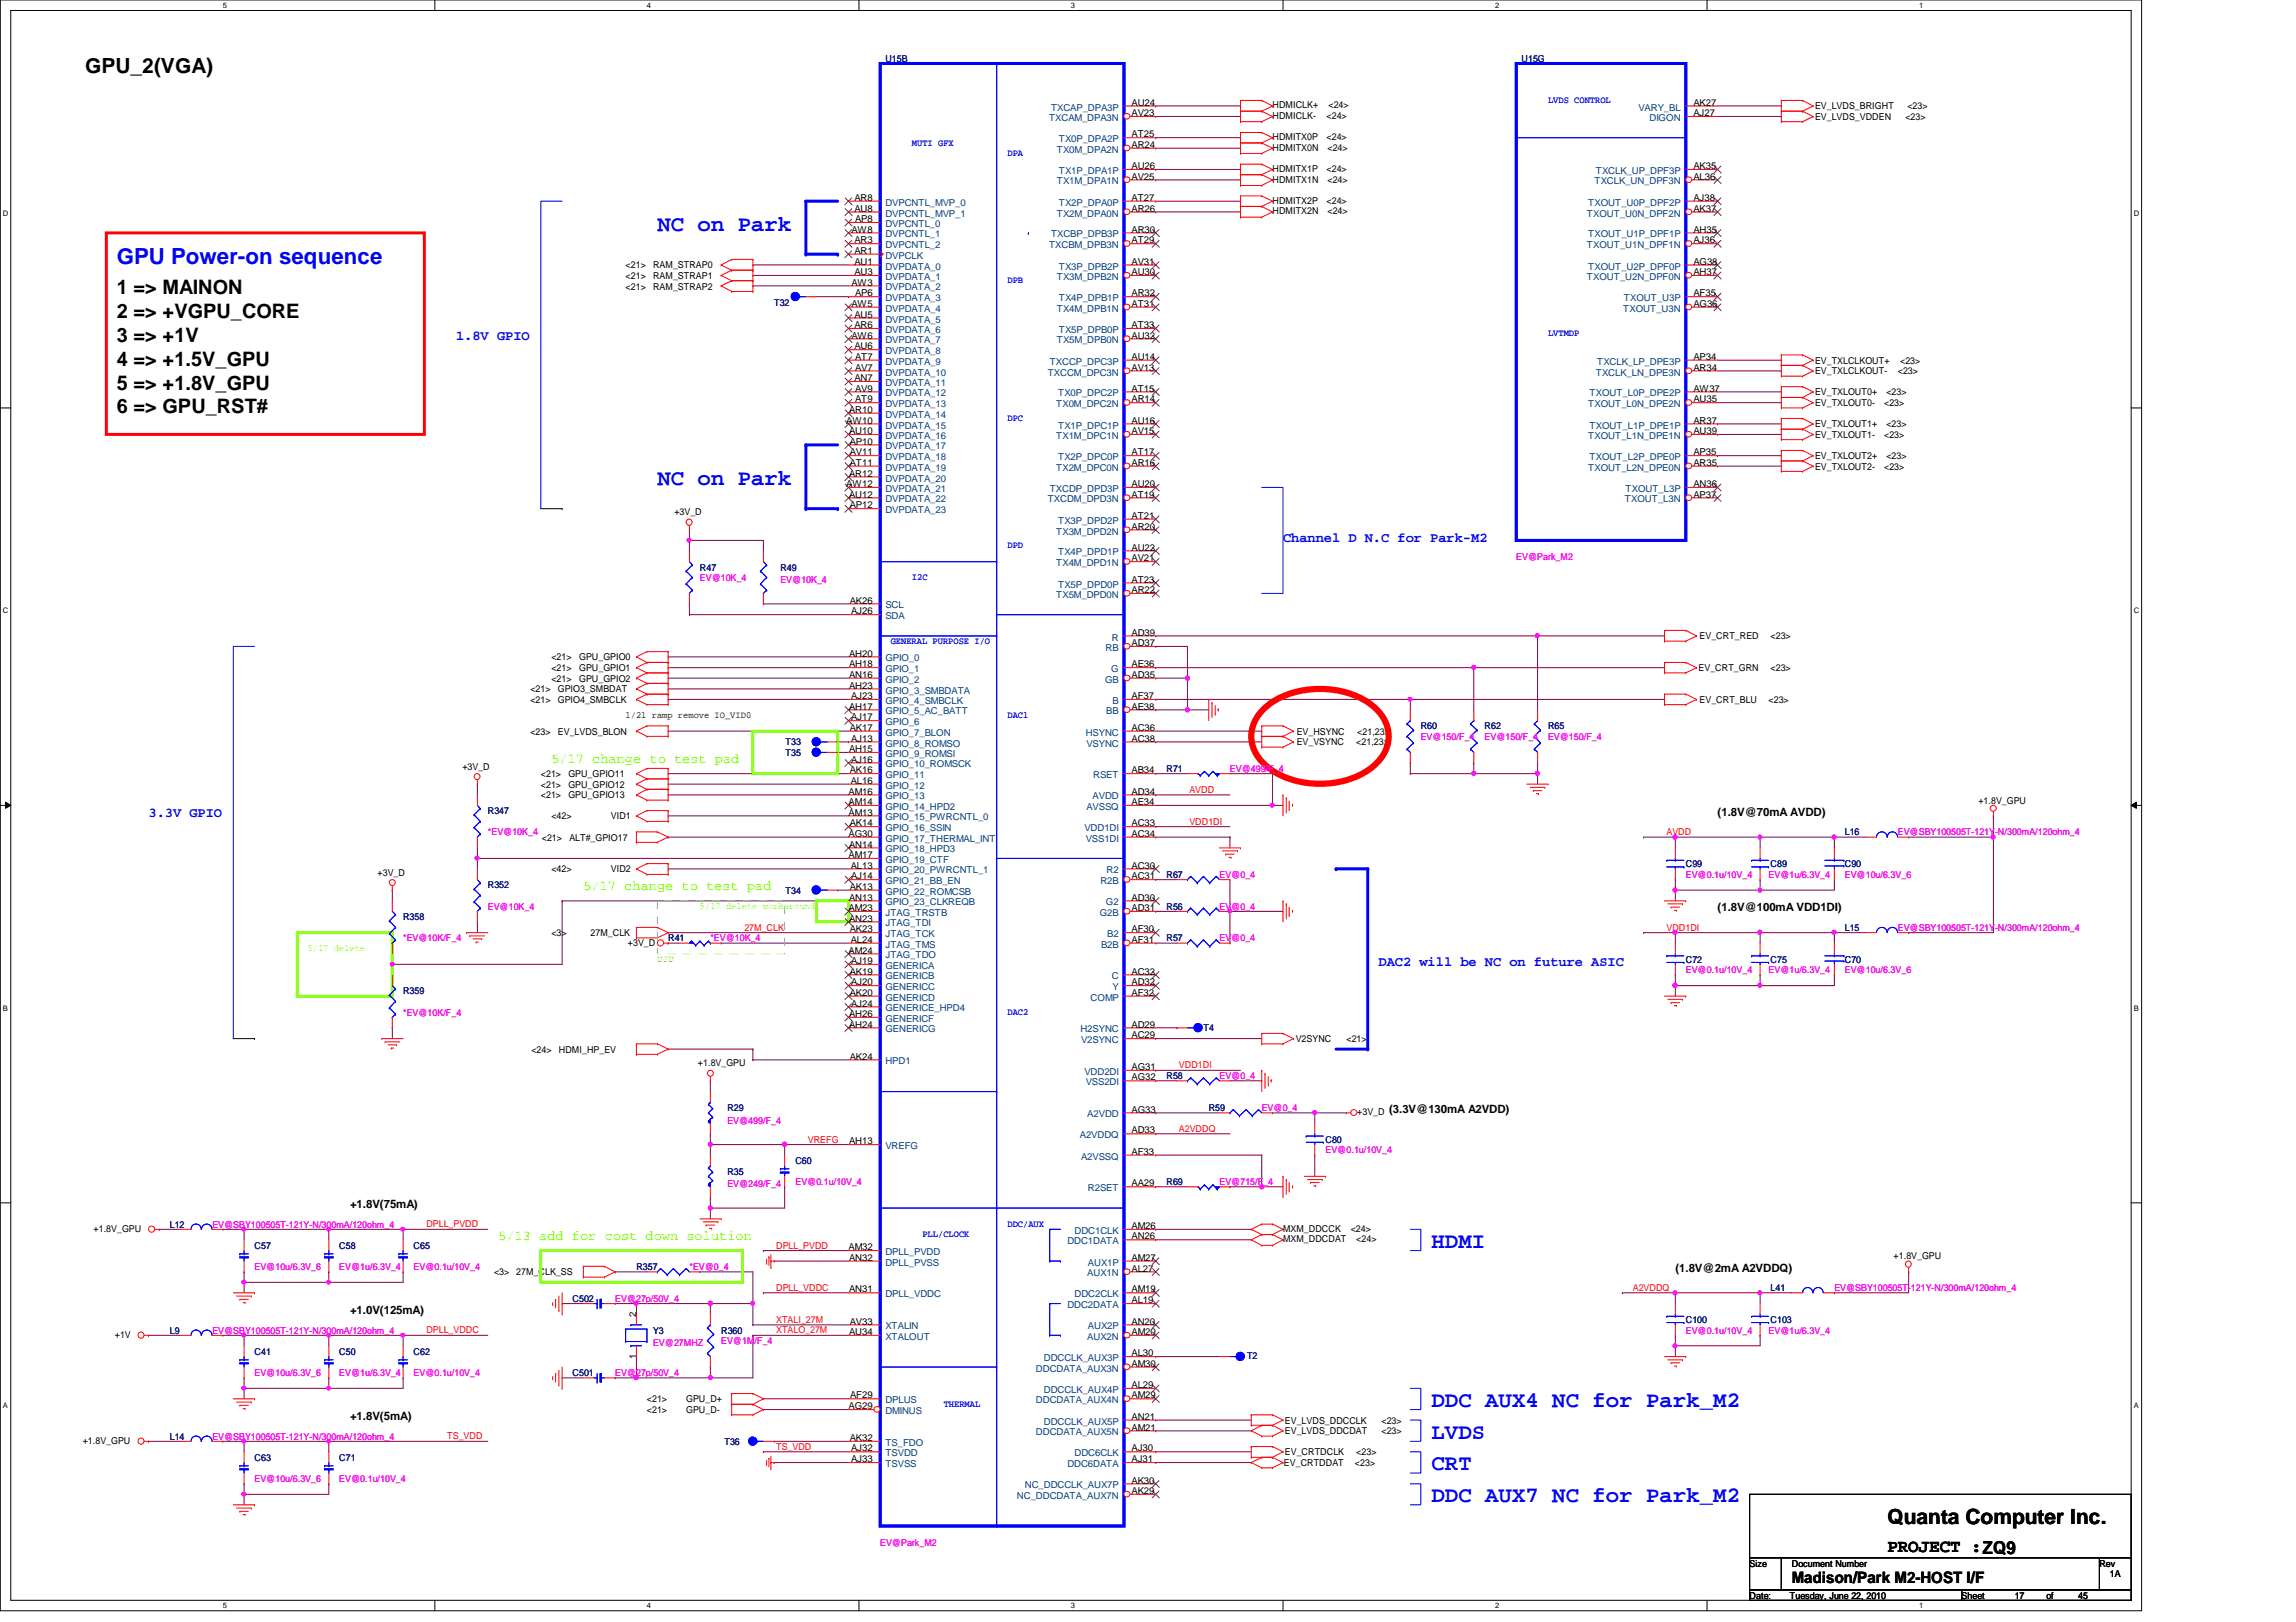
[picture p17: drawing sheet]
<svg xmlns="http://www.w3.org/2000/svg" width="297mm" height="210mm" viewBox="0 0 297 210" stroke-linecap="round" stroke-linejoin="round" font-family="sans-serif">
<defs><g id="words">
<g font-size="2.9" fill="#00f">
<text x="85" y="29.8">NC on Park</text>
<text x="15.1" y="34.2">GPU Power-on sequence</text>
<text x="85" y="62.7">NC on Park</text>
<text x="185.2" y="161.5">HDMI</text>
<text x="185.2" y="182.1">DDC AUX4 NC for Park_M2</text>
<text x="185.2" y="186.2">LVDS</text>
<text x="185.2" y="190.3">CRT</text>
<text x="185.2" y="194.4">DDC AUX7 NC for Park_M2</text>
</g>
<g font-size="2.7">
<text x="11" y="9.4">GPU_2(VGA)</text>
<text x="244.2" y="197.3">Quanta Computer Inc.</text>
</g>
<g font-size="2.6">
<text x="15.1" y="38.1">1 =&gt; MAINON</text>
<text x="15.1" y="41.1">2 =&gt; +VGPU_CORE</text>
<text x="15.1" y="44.2">3 =&gt; +1V</text>
<text x="15.1" y="47.3">4 =&gt; +1.5V_GPU</text>
<text x="15.1" y="50.4">5 =&gt; +1.8V_GPU</text>
<text x="15.1" y="53.5">6 =&gt; GPU_RST#</text>
</g>
<text font-size="2.3" x="244.2" y="200.8">PROJECT :ZQ9</text>
<text font-size="2" x="231.8" y="204.9">Madison/Park M2-HOST I/F</text>
<g font-size="1.8" fill="#00f">
<text x="59" y="44">1.8V GPIO</text>
<text x="166" y="70.1">Channel D N.C for Park-M2</text>
<text x="19.2" y="105.7">3.3V GPIO</text>
<text x="178.3" y="125">DAC2 will be NC on future ASIC</text>
</g>
<g font-size="1.8" fill="#80ff00">
<text x="71.3" y="98.8">5/17 change to test pad</text>
<text x="75.5" y="115.2">5/17 change to test pad</text>
<text x="64.5" y="160.5">5/13 add for cost down solution</text>
</g>
<g font-size="1.5">
<text x="222.2" y="105.6">(1.8V@70mA AVDD)</text>
<text x="222.2" y="117.9">(1.8V@100mA VDD1DI)</text>
<text x="179.7" y="144">(3.3V@130mA A2VDD)</text>
<text x="45.3" y="156.3">+1.8V(75mA)</text>
<text x="216.7" y="164.5">(1.8V@2mA A2VDDQ)</text>
<text x="45.3" y="170.1">+1.0V(125mA)</text>
<text x="45.3" y="183.8">+1.8V(5mA)</text>
</g>
<g font-size="1.2" fill="#000080">
<text x="114.6" y="8">U15B</text>
<text x="196.8" y="8">U15G</text>
<text x="100.2" y="39.5">T32</text>
<text x="90.5" y="73.8">R47</text>
<text x="101" y="73.8">R49</text>
<text x="183.8" y="94.4">R60</text>
<text x="192.1" y="94.4">R62</text>
<text x="200.3" y="94.4">R65</text>
<text x="101.6" y="96.4">T33</text>
<text x="101.6" y="97.8">T35</text>
<text x="150.9" y="99.9">R71</text>
<text x="63.1" y="105.4">R347</text>
<text x="150.9" y="113.6">R67</text>
<text x="218.1" y="112.2">C99</text>
<text x="229.1" y="112.2">C89</text>
<text x="238.7" y="108.1">L16</text>
<text x="238.7" y="112.2">C90</text>
<text x="52.2" y="119.1">R358</text>
<text x="63.1" y="115">R352</text>
<text x="101.6" y="115.7">T34</text>
<text x="150.9" y="117.7">R56</text>
<text x="86.4" y="121.8">R41</text>
<text x="150.9" y="121.8">R57</text>
<text x="218.1" y="124.6">C72</text>
<text x="229.1" y="124.6">C75</text>
<text x="238.7" y="120.4">L15</text>
<text x="238.7" y="124.6">C70</text>
<text x="52.2" y="128.7">R359</text>
<text x="155.7" y="133.5">T4</text>
<text x="94.1" y="143.8">R29</text>
<text x="150.9" y="139.7">R58</text>
<text x="156.4" y="143.8">R59</text>
<text x="171.5" y="147.9">C80</text>
<text x="94.1" y="152">R35</text>
<text x="102.9" y="150.6">C60</text>
<text x="150.9" y="153.4">R69</text>
<text x="22" y="158.9">L12</text>
<text x="32.9" y="161.6">C57</text>
<text x="43.9" y="161.6">C58</text>
<text x="53.5" y="161.6">C65</text>
<text x="82.3" y="164.3">R357</text>
<text x="229.1" y="167.1">L41</text>
<text x="22" y="172.6">L9</text>
<text x="74.1" y="168.4">C502</text>
<text x="84.5" y="172.6">Y3</text>
<text x="93.3" y="172.6">R360</text>
<text x="218.1" y="171.2">C100</text>
<text x="229.1" y="171.2">C103</text>
<text x="32.9" y="175.3">C41</text>
<text x="43.9" y="175.3">C50</text>
<text x="53.5" y="175.3">C62</text>
<text x="74.1" y="178.1">C501</text>
<text x="161.3" y="175.9">T2</text>
<text x="22" y="186.3">L14</text>
<text x="32.9" y="189">C63</text>
<text x="43.9" y="189">C71</text>
<text x="93.7" y="187">T36</text>
</g>
<g font-size="1.2" fill="#004080">
<text x="135.7" y="15.7">TXCAM_DPA3N</text>
<text x="136" y="14.3">TXCAP_DPA3P</text>
<text x="212" y="14.3">VARY_BL</text>
<text x="213.4" y="15.7">DIGON</text>
<text x="136.7" y="19.8">TX0M_DPA2N</text>
<text x="136.7" y="23.9">TX1M_DPA1N</text>
<text x="137" y="18.4">TX0P_DPA2P</text>
<text x="137" y="22.5">TX1P_DPA1P</text>
<text x="206.3" y="23.9">TXCLK_UN_DPF3N</text>
<text x="206.5" y="22.5">TXCLK_UP_DPF3P</text>
<text x="114.6" y="29.4">DVPCNTL_0</text>
<text x="114.6" y="26.6">DVPCNTL_MVP_0</text>
<text x="114.6" y="28">DVPCNTL_MVP_1</text>
<text x="136.7" y="28">TX2M_DPA0N</text>
<text x="137" y="26.6">TX2P_DPA0P</text>
<text x="205.3" y="28">TXOUT_U0N_DPF2N</text>
<text x="205.5" y="26.6">TXOUT_U0P_DPF2P</text>
<text x="114.6" y="33.5">DVPCLK</text>
<text x="114.6" y="30.7">DVPCNTL_1</text>
<text x="114.6" y="32.1">DVPCNTL_2</text>
<text x="114.6" y="34.9">DVPDATA_0</text>
<text x="135.7" y="32.1">TXCBM_DPB3N</text>
<text x="136" y="30.7">TXCBP_DPB3P</text>
<text x="137" y="34.9">TX3P_DPB2P</text>
<text x="205.3" y="32.1">TXOUT_U1N_DPF1N</text>
<text x="205.5" y="30.7">TXOUT_U1P_DPF1P</text>
<text x="205.5" y="34.9">TXOUT_U2P_DPF0P</text>
<text x="114.6" y="36.2">DVPDATA_1</text>
<text x="114.6" y="37.6">DVPDATA_2</text>
<text x="114.6" y="39">DVPDATA_3</text>
<text x="114.6" y="40.3">DVPDATA_4</text>
<text x="114.6" y="41.7">DVPDATA_5</text>
<text x="136.7" y="36.2">TX3M_DPB2N</text>
<text x="136.7" y="40.3">TX4M_DPB1N</text>
<text x="137" y="39">TX4P_DPB1P</text>
<text x="205.3" y="36.2">TXOUT_U2N_DPF0N</text>
<text x="210" y="40.3">TXOUT_U3N</text>
<text x="210.1" y="39">TXOUT_U3P</text>
<text x="114.6" y="43.1">DVPDATA_6</text>
<text x="114.6" y="44.4">DVPDATA_7</text>
<text x="114.6" y="45.8">DVPDATA_8</text>
<text x="114.6" y="47.2">DVPDATA_9</text>
<text x="135.8" y="47.2">TXCCP_DPC3P</text>
<text x="136.7" y="44.4">TX5M_DPB0N</text>
<text x="137" y="43.1">TX5P_DPB0P</text>
<text x="206.6" y="47.2">TXCLK_LP_DPE3P</text>
<text x="114.6" y="48.6">DVPDATA_10</text>
<text x="114.6" y="50">DVPDATA_11</text>
<text x="114.6" y="51.3">DVPDATA_12</text>
<text x="114.6" y="52.7">DVPDATA_13</text>
<text x="135.5" y="48.6">TXCCM_DPC3N</text>
<text x="136.6" y="52.7">TX0M_DPC2N</text>
<text x="136.9" y="51.3">TX0P_DPC2P</text>
<text x="205.5" y="52.7">TXOUT_L0N_DPE2N</text>
<text x="205.7" y="51.3">TXOUT_L0P_DPE2P</text>
<text x="206.5" y="48.6">TXCLK_LN_DPE3N</text>
<text x="114.6" y="54.1">DVPDATA_14</text>
<text x="114.6" y="55.5">DVPDATA_15</text>
<text x="114.6" y="56.8">DVPDATA_16</text>
<text x="114.6" y="58.2">DVPDATA_17</text>
<text x="114.6" y="59.6">DVPDATA_18</text>
<text x="136.6" y="56.8">TX1M_DPC1N</text>
<text x="136.9" y="55.5">TX1P_DPC1P</text>
<text x="136.9" y="59.6">TX2P_DPC0P</text>
<text x="205.5" y="56.8">TXOUT_L1N_DPE1N</text>
<text x="205.7" y="55.5">TXOUT_L1P_DPE1P</text>
<text x="205.7" y="59.6">TXOUT_L2P_DPE0P</text>
<text x="114.6" y="60.9">DVPDATA_19</text>
<text x="114.6" y="62.3">DVPDATA_20</text>
<text x="114.6" y="63.7">DVPDATA_21</text>
<text x="114.6" y="65">DVPDATA_22</text>
<text x="135.5" y="65">TXCDM_DPD3N</text>
<text x="135.8" y="63.7">TXCDP_DPD3P</text>
<text x="136.6" y="60.9">TX2M_DPC0N</text>
<text x="205.5" y="60.9">TXOUT_L2N_DPE0N</text>
<text x="210.2" y="65">TXOUT_L3N</text>
<text x="210.3" y="63.7">TXOUT_L3P</text>
<text x="114.6" y="66.4">DVPDATA_23</text>
<text x="136.6" y="69.2">TX3M_DPD2N</text>
<text x="136.9" y="67.8">TX3P_DPD2P</text>
<text x="136.9" y="71.9">TX4P_DPD1P</text>
<text x="136.6" y="73.3">TX4M_DPD1N</text>
<text x="136.6" y="77.4">TX5M_DPD0N</text>
<text x="136.9" y="76">TX5P_DPD0P</text>
<text x="114.6" y="78.7">SCL</text>
<text x="114.6" y="80.1">SDA</text>
<text x="143.8" y="82.9">R</text>
<text x="114.6" y="85.6">GPIO_0</text>
<text x="114.6" y="87">GPIO_1</text>
<text x="114.6" y="88.3">GPIO_2</text>
<text x="114.6" y="89.7">GPIO_3_SMBDATA</text>
<text x="143" y="88.3">GB</text>
<text x="143" y="84.2">RB</text>
<text x="143.8" y="87">G</text>
<text x="114.6" y="91.1">GPIO_4_SMBCLK</text>
<text x="114.6" y="92.5">GPIO_5_AC_BATT</text>
<text x="114.6" y="93.9">GPIO_6</text>
<text x="114.6" y="95.2">GPIO_7_BLON</text>
<text x="140.5" y="95.2">HSYNC</text>
<text x="143.1" y="92.5">BB</text>
<text x="143.9" y="91.1">B</text>
<text x="114.6" y="99.3">GPIO_10_ROMSCK</text>
<text x="114.6" y="100.7">GPIO_11</text>
<text x="114.6" y="96.6">GPIO_8_ROMSO</text>
<text x="114.6" y="98">GPIO_9_ROMSI</text>
<text x="140.5" y="96.6">VSYNC</text>
<text x="141.4" y="100.7">RSET</text>
<text x="114.6" y="102.1">GPIO_12</text>
<text x="114.6" y="103.5">GPIO_13</text>
<text x="114.6" y="104.8">GPIO_14_HPD2</text>
<text x="114.6" y="106.2">GPIO_15_PWRCNTL_0</text>
<text x="114.6" y="107.6">GPIO_16_SSIN</text>
<text x="140.3" y="107.6">VDD1DI</text>
<text x="140.5" y="104.8">AVSSQ</text>
<text x="141.3" y="103.5">AVDD</text>
<text x="114.6" y="108.9">GPIO_17_THERMAL_INT</text>
<text x="114.6" y="110.3">GPIO_18_HPD3</text>
<text x="114.6" y="111.7">GPIO_19_CTF</text>
<text x="114.6" y="113">GPIO_20_PWRCNTL_1</text>
<text x="140.5" y="108.9">VSS1DI</text>
<text x="143.2" y="113">R2</text>
<text x="114.6" y="114.4">GPIO_21_BB_EN</text>
<text x="114.6" y="115.8">GPIO_22_ROMCSB</text>
<text x="114.6" y="117.2">GPIO_23_CLKREQB</text>
<text x="114.6" y="119.9">JTAG_TDI</text>
<text x="114.6" y="118.5">JTAG_TRSTB</text>
<text x="142.3" y="118.5">G2B</text>
<text x="142.4" y="114.4">R2B</text>
<text x="143.1" y="117.2">G2</text>
<text x="114.6" y="125.4">GENERICA</text>
<text x="114.6" y="121.3">JTAG_TCK</text>
<text x="114.6" y="124">JTAG_TDO</text>
<text x="114.6" y="122.6">JTAG_TMS</text>
<text x="142.4" y="122.6">B2B</text>
<text x="143.3" y="121.3">B2</text>
<text x="114.6" y="126.7">GENERICB</text>
<text x="114.6" y="128.1">GENERICC</text>
<text x="114.6" y="129.5">GENERICD</text>
<text x="114.6" y="130.9">GENERICE_HPD4</text>
<text x="141.1" y="129.5">COMP</text>
<text x="143.8" y="126.7">C</text>
<text x="143.9" y="128.1">Y</text>
<text x="114.6" y="132.2">GENERICF</text>
<text x="114.6" y="133.6">GENERICG</text>
<text x="114.6" y="137.8">HPD1</text>
<text x="139.8" y="133.6">H2SYNC</text>
<text x="139.9" y="135">V2SYNC</text>
<text x="140.3" y="139.1">VDD2DI</text>
<text x="140.5" y="140.5">VSS2DI</text>
<text x="114.6" y="148.7">VREFG</text>
<text x="139.7" y="147.3">A2VDDQ</text>
<text x="140.7" y="144.6">A2VDD</text>
<text x="139.9" y="150.1">A2VSSQ</text>
<text x="140.8" y="154.2">R2SET</text>
<text x="138.1" y="161">DDC1DATA</text>
<text x="139" y="159.7">DDC1CLK</text>
<text x="114.6" y="162.4">DPLL_PVDD</text>
<text x="114.6" y="163.8">DPLL_PVSS</text>
<text x="114.6" y="167.9">DPLL_VDDC</text>
<text x="139" y="167.9">DDC2CLK</text>
<text x="140.7" y="165.2">AUX1N</text>
<text x="140.8" y="163.8">AUX1P</text>
<text x="114.6" y="172">XTALIN</text>
<text x="114.6" y="173.4">XTALOUT</text>
<text x="138.1" y="169.3">DDC2DATA</text>
<text x="140.7" y="173.4">AUX2N</text>
<text x="140.8" y="172">AUX2P</text>
<text x="134" y="177.5">DDCDATA_AUX3N</text>
<text x="135" y="176.1">DDCCLK_AUX3P</text>
<text x="114.6" y="183">DMINUS</text>
<text x="114.6" y="181.6">DPLUS</text>
<text x="134" y="181.6">DDCDATA_AUX4N</text>
<text x="134" y="185.8">DDCDATA_AUX5N</text>
<text x="135" y="180.3">DDCCLK_AUX4P</text>
<text x="135" y="184.4">DDCCLK_AUX5P</text>
<text x="114.6" y="187.1">TS_FDO</text>
<text x="114.6" y="188.5">TSVDD</text>
<text x="114.6" y="189.9">TSVSS</text>
<text x="138.1" y="189.9">DDC6DATA</text>
<text x="139" y="188.5">DDC6CLK</text>
<text x="131.6" y="194">NC_DDCDATA_AUX7N</text>
<text x="132.6" y="192.6">NC_DDCCLK_AUX7P</text>
</g>
<g font-size="1.2">
<text x="146.4" y="17.8">AT25</text>
<text x="146.4" y="15">AV23</text>
<text x="146.4" y="13.7">AU24</text>
<text x="164.6" y="14">HDMICLK+</text>
<text x="164.6" y="15.4">HDMICLK-</text>
<text x="171.6" y="15.4">&lt;24&gt;</text>
<text x="171.9" y="14">&lt;24&gt;</text>
<text x="219.1" y="15">AJ27</text>
<text x="219.1" y="13.7">AK27</text>
<text x="234.8" y="14.1">EV_LVDS_BRIGHT</text>
<text x="234.8" y="15.5">EV_LVDS_VDDEN</text>
<text x="246.5" y="15.5">&lt;23&gt;</text>
<text x="246.8" y="14.1">&lt;23&gt;</text>
<text x="146.4" y="19.1">AR24</text>
<text x="146.4" y="23.2">AV25</text>
<text x="146.4" y="21.9">AU26</text>
<text x="164.6" y="19.5">HDMITX0N</text>
<text x="164.6" y="18.1">HDMITX0P</text>
<text x="164.6" y="23.6">HDMITX1N</text>
<text x="164.6" y="22.3">HDMITX1P</text>
<text x="171.6" y="18.1">&lt;24&gt;</text>
<text x="171.6" y="22.3">&lt;24&gt;</text>
<text x="171.7" y="19.5">&lt;24&gt;</text>
<text x="171.7" y="23.6">&lt;24&gt;</text>
<text x="219.1" y="23.2">AL36</text>
<text x="219.1" y="21.9">AK35</text>
<text x="110.5" y="26">AR8</text>
<text x="110.5" y="27.4">AU8</text>
<text x="110.6" y="28.7">AP8</text>
<text x="146.4" y="27.4">AR26</text>
<text x="146.4" y="26">AT27</text>
<text x="164.6" y="26.4">HDMITX2P</text>
<text x="164.6" y="27.7">HDMITX2N</text>
<text x="171.6" y="26.4">&lt;24&gt;</text>
<text x="171.7" y="27.7">&lt;24&gt;</text>
<text x="219.1" y="27.4">AK37</text>
<text x="219.1" y="26">AJ38</text>
<text x="80.9" y="34.7">&lt;21&gt;</text>
<text x="84.5" y="34.7">RAM_STRAP0</text>
<text x="110.1" y="30.1">AW8</text>
<text x="110.5" y="32.9">AR1</text>
<text x="110.5" y="31.5">AR3</text>
<text x="110.5" y="34.2">AU1</text>
<text x="110.5" y="35.6">AU3</text>
<text x="146.4" y="35.6">AU30</text>
<text x="146.4" y="34.2">AV31</text>
<text x="146.4" y="31.5">AT29</text>
<text x="146.4" y="30.1">AR30</text>
<text x="219.1" y="31.5">AJ36</text>
<text x="219.1" y="30.1">AH35</text>
<text x="219.1" y="35.6">AH37</text>
<text x="219.1" y="34.2">AG38</text>
<text x="80.9" y="36.1">&lt;21&gt;</text>
<text x="80.9" y="37.5">&lt;21&gt;</text>
<text x="84.5" y="36.1">RAM_STRAP1</text>
<text x="84.5" y="37.5">RAM_STRAP2</text>
<text x="110.1" y="37">AW3</text>
<text x="110.1" y="39.7">AW5</text>
<text x="110.5" y="41.1">AU5</text>
<text x="110.6" y="38.4">AP6</text>
<text x="146.4" y="39.7">AT31</text>
<text x="146.4" y="38.4">AR32</text>
<text x="219.1" y="39.7">AG36</text>
<text x="219.1" y="38.4">AF35</text>
<text x="110.1" y="43.8">AW6</text>
<text x="110.5" y="42.5">AR6</text>
<text x="110.5" y="45.2">AU6</text>
<text x="110.6" y="48">AV7</text>
<text x="110.6" y="46.6">AT7</text>
<text x="146.4" y="43.8">AU32</text>
<text x="146.4" y="42.5">AT33</text>
<text x="146.4" y="48">AV13</text>
<text x="146.4" y="46.6">AU14</text>
<text x="219.1" y="48">AR34</text>
<text x="219.1" y="46.6">AP34</text>
<text x="234.8" y="47.1">EV_TXLCLKOUT+</text>
<text x="245.8" y="47.1">&lt;23&gt;</text>
<text x="109.9" y="53.4">AR10</text>
<text x="110.5" y="49.3">AN7</text>
<text x="110.6" y="50.7">AV9</text>
<text x="110.6" y="52.1">AT9</text>
<text x="146.4" y="52.1">AR14</text>
<text x="146.4" y="50.7">AT15</text>
<text x="219.1" y="52.1">AU35</text>
<text x="219.1" y="50.7">AW37</text>
<text x="234.8" y="48.4">EV_TXLCLKOUT-</text>
<text x="234.8" y="51.2">EV_TXLOUT0+</text>
<text x="234.8" y="52.6">EV_TXLOUT0-</text>
<text x="243.8" y="52.6">&lt;23&gt;</text>
<text x="244" y="51.2">&lt;23&gt;</text>
<text x="245.5" y="48.4">&lt;23&gt;</text>
<text x="109.5" y="54.8">AW10</text>
<text x="109.9" y="56.2">AU10</text>
<text x="109.9" y="57.5">AP10</text>
<text x="109.9" y="58.9">AV11</text>
<text x="146.4" y="56.2">AV15</text>
<text x="146.4" y="54.8">AU16</text>
<text x="146.4" y="58.9">AT17</text>
<text x="219.1" y="56.2">AU39</text>
<text x="219.1" y="54.8">AR37</text>
<text x="219.1" y="58.9">AP35</text>
<text x="234.8" y="55.3">EV_TXLOUT1+</text>
<text x="234.8" y="56.7">EV_TXLOUT1-</text>
<text x="234.8" y="59.4">EV_TXLOUT2+</text>
<text x="243.8" y="56.7">&lt;23&gt;</text>
<text x="244" y="55.3">&lt;23&gt;</text>
<text x="244" y="59.4">&lt;23&gt;</text>
<text x="109.5" y="63">AW12</text>
<text x="109.9" y="61.7">AR12</text>
<text x="109.9" y="64.4">AU12</text>
<text x="109.9" y="60.3">AT11</text>
<text x="109.9" y="65.8">AP12</text>
<text x="146.4" y="60.3">AR16</text>
<text x="146.4" y="64.4">AT19</text>
<text x="146.4" y="63">AU20</text>
<text x="219.1" y="60.3">AR35</text>
<text x="219.1" y="64.4">AP37</text>
<text x="219.1" y="63">AN36</text>
<text x="234.8" y="60.8">EV_TXLOUT2-</text>
<text x="243.8" y="60.8">&lt;23&gt;</text>
<text x="87.2" y="66.7">+3V_D</text>
<text x="146.4" y="68.5">AR20</text>
<text x="146.4" y="67.1">AT21</text>
<text x="146.4" y="71.2">AU22</text>
<text x="146.4" y="72.6">AV21</text>
<text x="146.4" y="76.8">AR22</text>
<text x="146.4" y="75.4">AT23</text>
<text x="109.9" y="78.1">AK26</text>
<text x="110.1" y="79.5">AJ26</text>
<text x="146.4" y="82.3">AD39</text>
<text x="146.4" y="83.6">AD37</text>
<text x="219.9" y="82.7">EV_CRT_RED</text>
<text x="229.1" y="82.7">&lt;23&gt;</text>
<text x="68.6" y="89.6">&lt;21&gt;</text>
<text x="71.3" y="86.9">&lt;21&gt;</text>
<text x="71.3" y="88.2">&lt;21&gt;</text>
<text x="71.3" y="85.5">&lt;21&gt;</text>
<text x="72.2" y="89.6">GPIO3_SMBDAT</text>
<text x="74.9" y="86.9">GPU_GPIO1</text>
<text x="74.9" y="88.2">GPU_GPIO2</text>
<text x="74.9" y="85.5">GPU_GPIO0</text>
<text x="109.9" y="85">AH20</text>
<text x="109.9" y="86.4">AH18</text>
<text x="109.9" y="87.7">AN16</text>
<text x="109.9" y="89.1">AH23</text>
<text x="146.4" y="86.4">AE36</text>
<text x="146.4" y="87.7">AD35</text>
<text x="219.7" y="86.9">EV_CRT_GRN</text>
<text x="229.1" y="86.9">&lt;23&gt;</text>
<text x="68.6" y="91">&lt;21&gt;</text>
<text x="68.6" y="95.1">&lt;23&gt;</text>
<text x="72.2" y="91">GPIO4_SMBCLK</text>
<text x="72.2" y="95.1">EV_LVDS_BLON</text>
<text x="80.9" y="92.9">1/21 ramp remove IO_VID0</text>
<text x="109.9" y="91.8">AH17</text>
<text x="109.9" y="94.6">AK17</text>
<text x="110.1" y="90.5">AJ23</text>
<text x="110.1" y="93.2">AJ17</text>
<text x="110.1" y="96">AJ13</text>
<text x="146.4" y="94.6">AC36</text>
<text x="146.4" y="90.5">AF37</text>
<text x="146.4" y="91.8">AE38</text>
<text x="146.4" y="96">AC38</text>
<text x="167.8" y="95.1">EV_HSYNC</text>
<text x="175.6" y="95.1">&lt;21,23&gt;</text>
<text x="219.9" y="91">EV_CRT_BLU</text>
<text x="228.8" y="91">&lt;23&gt;</text>
<text x="59.8" y="99.6">+3V_D</text>
<text x="70" y="100.6">&lt;21&gt;</text>
<text x="70" y="101.9">&lt;21&gt;</text>
<text x="73.5" y="100.6">GPU_GPIO11</text>
<text x="73.5" y="101.9">GPU_GPIO12</text>
<text x="109.9" y="97.3">AH15</text>
<text x="109.9" y="100.1">AK16</text>
<text x="110.1" y="101.4">AL16</text>
<text x="110.1" y="98.7">AJ16</text>
<text x="146.4" y="100.1">AB34</text>
<text x="167.8" y="96.4">EV_VSYNC</text>
<text x="175.5" y="96.4">&lt;21,23&gt;</text>
<text x="70" y="103.3">&lt;21&gt;</text>
<text x="71.3" y="106">&lt;42&gt;</text>
<text x="73.5" y="103.3">GPU_GPIO13</text>
<text x="79" y="106">VID1</text>
<text x="109.8" y="102.8">AM16</text>
<text x="109.8" y="104.2">AM14</text>
<text x="109.8" y="105.5">AM13</text>
<text x="109.9" y="106.9">AK14</text>
<text x="146.4" y="102.8">AD34</text>
<text x="146.4" y="104.2">AE34</text>
<text x="146.4" y="106.9">AC33</text>
<text x="255.9" y="104">+1.8V_GPU</text>
<text x="48.8" y="113.3">+3V_D</text>
<text x="70.1" y="108.8">&lt;21&gt;</text>
<text x="71.3" y="112.9">&lt;42&gt;</text>
<text x="73.7" y="108.8">ALT#_GPIO17</text>
<text x="79" y="112.9">VID2</text>
<text x="109.8" y="108.3">AG30</text>
<text x="109.8" y="111">AM17</text>
<text x="109.9" y="109.7">AN14</text>
<text x="110.1" y="112.4">AL13</text>
<text x="110.1" y="113.8">AJ14</text>
<text x="146.4" y="108.3">AC34</text>
<text x="146.4" y="112.4">AC30</text>
<text x="146.4" y="113.8">AC31</text>
<text x="109.8" y="117.9">AM23</text>
<text x="109.9" y="116.5">AN13</text>
<text x="109.9" y="119.3">AN23</text>
<text x="109.9" y="115.1">AK13</text>
<text x="146.4" y="116.5">AD30</text>
<text x="146.4" y="117.9">AD31</text>
<text x="71.3" y="121.2">&lt;3&gt;</text>
<text x="76.4" y="121.2">27M_CLK</text>
<text x="81.2" y="122.4">+3V_D</text>
<text x="109.8" y="123.4">AM24</text>
<text x="109.9" y="120.6">AK23</text>
<text x="110.1" y="122">AL24</text>
<text x="110.1" y="124.8">AJ19</text>
<text x="146.4" y="120.6">AF30</text>
<text x="146.4" y="122">AF31</text>
<text x="109.9" y="131.6">AH26</text>
<text x="109.9" y="126.1">AK19</text>
<text x="109.9" y="128.9">AK20</text>
<text x="110.1" y="127.5">AJ20</text>
<text x="110.1" y="130.3">AJ24</text>
<text x="146.4" y="126.1">AC32</text>
<text x="146.4" y="128.9">AF32</text>
<text x="146.4" y="127.5">AD32</text>
<text x="68.7" y="136.2">&lt;24&gt;</text>
<text x="72.3" y="136.2">HDMI_HP_EV</text>
<text x="109.9" y="133">AH24</text>
<text x="109.9" y="137.1">AK24</text>
<text x="146.4" y="133">AD29</text>
<text x="146.4" y="134.4">AC29</text>
<text x="167.6" y="134.9">V2SYNC</text>
<text x="174.2" y="134.9">&lt;21&gt;</text>
<text x="90.3" y="138">+1.8V_GPU</text>
<text x="146.4" y="139.8">AG32</text>
<text x="146.4" y="144">AG33</text>
<text x="146.4" y="138.5">AG31</text>
<text x="109.9" y="148.1">AH13</text>
<text x="146.4" y="146.7">AD33</text>
<text x="146.4" y="149.4">AF33</text>
<text x="175.6" y="144.3">+3V_D</text>
<text x="146.4" y="153.5">AA29</text>
<text x="12.1" y="159.4">+1.8V_GPU</text>
<text x="109.8" y="161.8">AM32</text>
<text x="146.4" y="159">AM26</text>
<text x="146.4" y="160.4">AN26</text>
<text x="166" y="159.4">MXM_DDCCK</text>
<text x="166" y="160.8">MXM_DDCDAT</text>
<text x="174.7" y="159.4">&lt;24&gt;</text>
<text x="175.5" y="160.8">&lt;24&gt;</text>
<text x="63.9" y="165">&lt;3&gt;</text>
<text x="66.8" y="165">27M_CLK_SS</text>
<text x="109.9" y="163.2">AN32</text>
<text x="109.9" y="167.3">AN31</text>
<text x="146.4" y="164.5">AL27</text>
<text x="146.4" y="163.2">AM27</text>
<text x="146.4" y="167.3">AM19</text>
<text x="245" y="163">+1.8V_GPU</text>
<text x="14.9" y="173.1">+1V</text>
<text x="82.3" y="170.5" transform="rotate(-90 82.3 170.5)">2</text>
<text x="109.9" y="172.8">AU34</text>
<text x="109.9" y="171.4">AV33</text>
<text x="146.4" y="172.8">AM20</text>
<text x="146.4" y="171.4">AN20</text>
<text x="146.4" y="168.7">AL19</text>
<text x="82.3" y="175.8" transform="rotate(-90 82.3 175.8)">1</text>
<text x="146.4" y="176.9">AM30</text>
<text x="146.4" y="175.5">AL30</text>
<text x="146.4" y="179.6">AL29</text>
<text x="83.7" y="182.9">&lt;21&gt;</text>
<text x="83.7" y="181.5">&lt;21&gt;</text>
<text x="88.8" y="182.9">GPU_D-</text>
<text x="88.8" y="181.5">GPU_D+</text>
<text x="109.8" y="182.4">AG29</text>
<text x="110" y="181">AF29</text>
<text x="146.4" y="181">AM29</text>
<text x="146.4" y="185.1">AM21</text>
<text x="146.4" y="183.7">AN21</text>
<text x="166.2" y="185.6">EV_LVDS_DDCDAT</text>
<text x="166.2" y="184.2">EV_LVDS_DDCCLK</text>
<text x="178.7" y="185.6">&lt;23&gt;</text>
<text x="178.7" y="184.2">&lt;23&gt;</text>
<text x="10.7" y="186.9">+1.8V_GPU</text>
<text x="109.9" y="186.5">AK32</text>
<text x="110.1" y="187.8">AJ32</text>
<text x="110.1" y="189.2">AJ33</text>
<text x="146.4" y="192">AK30</text>
<text x="146.4" y="187.8">AJ30</text>
<text x="146.4" y="189.2">AJ31</text>
<text x="166.1" y="189.7">EV_CRTDDAT</text>
<text x="166.2" y="188.3">EV_CRTDCLK</text>
<text x="175.3" y="189.7">&lt;23&gt;</text>
<text x="175.5" y="188.3">&lt;23&gt;</text>
<text x="146.4" y="193.3">AK29</text>
<text x="226.4" y="202.7">Size</text>
<text x="231.8" y="202.7">Document Number</text>
<text x="271.6" y="202.7">Rev</text>
<text x="226.4" y="206.9">Date:</text>
<text x="231.6" y="206.9">Tuesday, June 22, 2010</text>
<text x="253.8" y="206.9">Sheet</text>
<text x="260.6" y="206.9">17</text>
<text x="264.7" y="206.9">of</text>
<text x="268.9" y="206.9">45</text>
<text x="273" y="204.1">1A</text>
</g>
<g font-size="1.2" fill="#00f">
<text x="200.3" y="13.3">LVDS CONTROL</text>
<text x="118" y="18.8">MUTI GFX</text>
<text x="130.3" y="20.2">DPA</text>
<text x="130.3" y="36.7">DPB</text>
<text x="200.3" y="43.5">LVTMDP</text>
<text x="130.3" y="54.5">DPC</text>
<text x="130.3" y="71">DPD</text>
<text x="118" y="75.1">I2C</text>
<text x="115.2" y="83.3">GENERAL PURPOSE I/O</text>
<text x="130.3" y="92.9">DAC1</text>
<text x="130.3" y="131.3">DAC2</text>
<text x="119.3" y="160.1">PLL/CLOCK</text>
<text x="130.3" y="158.7">DDC/AUX</text>
<text x="122.1" y="182">THERMAL</text>
</g>
<g font-size="1.2" fill="#f0f">
<text x="90.5" y="75.2">EV@10K_4</text>
<text x="101" y="75.5">EV@10K_4</text>
<text x="196.2" y="72.4">EV@Park_M2</text>
<text x="183.8" y="95.8">EV@150/F_4</text>
<text x="192.1" y="95.8">EV@150/F_4</text>
<text x="200.3" y="95.8">EV@150/F_4</text>
<text x="159.1" y="99.9">EV@499/F_4</text>
<text x="63.1" y="108.1">*EV@10K_4</text>
<text x="157.8" y="113.6">EV@0_4</text>
<text x="218.1" y="113.6">EV@0.1u/10V_4</text>
<text x="228.8" y="113.6">EV@1u/6.3V_4</text>
<text x="238.7" y="113.6">EV@10u/6.3V_6</text>
<text x="245.5" y="108.1">EV@SBY100505T-121Y-N/300mA/120ohm_4</text>
<text x="63.1" y="117.7">EV@10K_4</text>
<text x="157.8" y="117.7">EV@0_4</text>
<text x="52.2" y="121.8">*EV@10K/F_4</text>
<text x="91.9" y="121.8">*EV@10K_4</text>
<text x="157.8" y="121.8">EV@0_4</text>
<text x="218.1" y="125.9">EV@0.1u/10V_4</text>
<text x="228.8" y="125.9">EV@1u/6.3V_4</text>
<text x="238.7" y="125.9">EV@10u/6.3V_6</text>
<text x="245.5" y="120.4">EV@SBY100505T-121Y-N/300mA/120ohm_4</text>
<text x="52.2" y="131.4">*EV@10K/F_4</text>
<text x="157.8" y="139.7">EV@0_4</text>
<text x="163.2" y="143.8">EV@0_4</text>
<text x="94.1" y="145.4">EV@499/F_4</text>
<text x="171.5" y="149.3">EV@0.1u/10V_4</text>
<text x="94.1" y="153.6">EV@249/F_4</text>
<text x="102.9" y="153.4">EV@0.1u/10V_4</text>
<text x="157.8" y="153.4">EV@715/F_4</text>
<text x="27.5" y="158.9">EV@SBY100505T-121Y-N/300mA/120ohm_4</text>
<text x="32.9" y="164.3">EV@10u/6.3V_6</text>
<text x="43.9" y="164.3">EV@1u/6.3V_4</text>
<text x="53.5" y="164.3">EV@0.1u/10V_4</text>
<text x="89.2" y="164.3">*EV@0_4</text>
<text x="237.3" y="167.1">EV@SBY100505T-121Y-N/300mA/120ohm_4</text>
<text x="27.5" y="172.6">EV@SBY100505T-121Y-N/300mA/120ohm_4</text>
<text x="79.6" y="168.4">EV@27p/50V_4</text>
<text x="93.3" y="173.9">EV@1M/F_4</text>
<text x="218.1" y="172.6">EV@0.1u/10V_4</text>
<text x="228.8" y="172.6">EV@1u/6.3V_4</text>
<text x="32.9" y="178.1">EV@10u/6.3V_6</text>
<text x="43.9" y="178.1">EV@1u/6.3V_4</text>
<text x="53.5" y="178.1">EV@0.1u/10V_4</text>
<text x="79.6" y="178.1">EV@27p/50V_4</text>
<text x="84.5" y="174.2">EV@27MHZ</text>
<text x="27.5" y="186.3">EV@SBY100505T-121Y-N/300mA/120ohm_4</text>
<text x="32.9" y="191.8">EV@10u/6.3V_6</text>
<text x="43.9" y="191.8">EV@0.1u/10V_4</text>
<text x="113.9" y="200">EV@Park_M2</text>
</g>
<g font-size="1.2" fill="#f00">
<text x="153.9" y="106.7">VDD1DI</text>
<text x="153.9" y="102.6">AVDD</text>
<text x="215.6" y="108.1">AVDD</text>
<text x="96.3" y="120.4">27M_CLK</text>
<text x="215.6" y="120.4">VDD1DI</text>
<text x="152.5" y="138.3">VDD1DI</text>
<text x="104.5" y="147.9">VREFG</text>
<text x="152.5" y="146.5">A2VDDQ</text>
<text x="55.2" y="158.8">DPLL_PVDD</text>
<text x="100.4" y="161.6">DPLL_PVDD</text>
<text x="100.4" y="167">DPLL_VDDC</text>
<text x="211.2" y="167">A2VDDQ</text>
<text x="55.2" y="172.6">DPLL_VDDC</text>
<text x="100.4" y="172.6">XTALO_27M</text>
<text x="100.4" y="171.2">XTALI_27M</text>
<text x="57.9" y="186.3">TS_VDD</text>
<text x="100.4" y="187.6">TS_VDD</text>
</g>
<g font-size="1.2" fill="#80ff00">
<text x="90.5" y="117.6">5/17 delete workaround</text>
<text x="39.8" y="123.1">5/17 delete</text>
</g>
<text font-size="1.2" fill="#80ff80" x="85" y="124.5">D3D</text>
<g font-size="1">
<text x="28.8" y="1">5</text>
<text x="83.7" y="1">4</text>
<text x="138.6" y="1">3</text>
<text x="193.4" y="1">2</text>
<text x="248.3" y="1">1</text>
<text x=".4" y="27.9">D</text>
<text x="276.1" y="27.9">D</text>
<text x=".4" y="79.4">C</text>
<text x="276.1" y="79.4">C</text>
<text x=".4" y="130.8">B</text>
<text x="276.1" y="130.8">B</text>
<text x=".4" y="182.2">A</text>
<text x="276.1" y="182.2">A</text>
<text x="28.8" y="208.1">5</text>
<text x="83.7" y="208.1">4</text>
<text x="138.6" y="208.1">3</text>
<text x="193.4" y="208.1">2</text>
<text x="248.3" y="208.1">1</text>
</g>
</g></defs>
<path d="M0 0h277.1v208.4h-277.1zM1.4 1.4h274.3v205.7h-274.3z" fill="none" stroke="#000" stroke-width=".13"/>
<g fill="#fff">
<path d="M28.8 .1h.6v1.1h-.6z"/>
<path d="M28.8 207.2h.6v1.1h-.6z"/>
</g>
<path d="M56.3 0v1.4M56.3 207.1v1.3" fill="none" stroke="#000" stroke-width=".13"/>
<g fill="#fff">
<path d="M83.7 .1h.5v1.1h-.5z"/>
<path d="M83.7 207.2h.5v1.1h-.5z"/>
</g>
<path d="M111.1 0v1.4M111.1 207.1v1.3" fill="none" stroke="#000" stroke-width=".13"/>
<g fill="#fff">
<path d="M138.6 .1h.5v1.1h-.5z"/>
<path d="M138.6 207.2h.5v1.1h-.5z"/>
</g>
<path d="M166 0v1.4M166 207.1v1.3" fill="none" stroke="#000" stroke-width=".13"/>
<g fill="#fff">
<path d="M193.4 .1h.6v1.1h-.6z"/>
<path d="M193.4 207.2h.6v1.1h-.6z"/>
</g>
<path d="M220.8 0v1.4M220.8 207.1v1.3" fill="none" stroke="#000" stroke-width=".13"/>
<g fill="#fff">
<path d="M248.3 .1h.5v1.1h-.5z"/>
<path d="M248.3 207.2h.5v1.1h-.5z"/>
<path d="M.4 27.1h.7v1.1h-.7z"/>
<path d="M276.1 27.1h.7v1.1h-.7z"/>
<path d="M.4 78.5h.7v1.1h-.7z"/>
<path d="M276.1 78.5h.7v1.1h-.7z"/>
</g>
<path d="M0 52.8h1.4M275.7 52.8h1.4" fill="none" stroke="#000" stroke-width=".13"/>
<g fill="#fff">
<path d="M.4 129.9h.6v1.1h-.6z"/>
<path d="M276.1 129.9h.6v1.1h-.6z"/>
</g>
<path d="M0 104.2h1.4M.7 103.8l.7 .4-.7 .4zM275.7 104.2l.7-.4v.8zM275.7 104.2h1.4" fill="none" stroke="#000" stroke-width=".13"/>
<path d="M.7 103.8l.7 .4-.7 .4zM275.7 104.2l.7-.4v.8z" fill="#000"/>
<g fill="#fff">
<path d="M.4 181.4h.6v1.1h-.6z"/>
<path d="M276.1 181.4h.6v1.1h-.6z"/>
</g>
<path d="M0 155.7h1.4M275.7 155.7h1.4" fill="none" stroke="#000" stroke-width=".13"/>
<g fill="none" stroke="#800040" stroke-width=".13">
<path d="M149.5 17.8h.1M149.5 19.2h.1M149.5 13.7h.1M149.5 15.1h.1M149.5 17.8h11M149.5 19.2h11M149.5 13.7h11M149.5 15.1h11M149.5 26h.1M149.5 27.4h.1M149.5 21.9h.1M149.5 23.3h.1"/>
<path d="M149.5 26h11M149.5 27.4h11M149.5 21.9h11M149.5 23.3h11M149.5 96h.1M149.5 96h13.7M149.5 94.6h13.7M163.2 94.6h.1M182.5 90.5h.1M182.5 90.5v1.4M149.5 107h.1M149.5 102.9h.1"/>
<path d="M149.5 107h9.6M149.5 102.9h9.6M190.7 100.1h.1M190.7 100.1h8.2"/>
</g>
<circle cx="190.7" cy="100.1" r=".26" fill="#f0f"/>
<circle cx="190.7" cy="100.1" r=".26" fill="none" stroke="#f0f" stroke-width=".13"/>
<path d="M190.7 86.4h.1M190.7 86.4v5.5M198.9 98.7h.1M198.9 98.7v2.8M198.9 100.1h.1" fill="none" stroke="#800040" stroke-width=".13"/>
<circle cx="198.9" cy="100.1" r=".26" fill="#f0f"/>
<circle cx="198.9" cy="100.1" r=".26" fill="none" stroke="#f0f" stroke-width=".13"/>
<path d="M182.5 98.7h.1M182.5 98.7v1.4M190.7 98.7h.1M190.7 98.7v1.4h-8.2M198.9 82.3h.1M198.9 82.3v9.6M182.5 100.1h.1" fill="none" stroke="#800040" stroke-width=".13"/>
<circle cx="198.9" cy="82.3" r=".26" fill="#f0f"/>
<circle cx="198.9" cy="82.3" r=".26" fill="none" stroke="#f0f" stroke-width=".13"/>
<path d="M149.5 83.7h.1M149.5 87.8h.1M149.5 83.7h4.1M149.5 87.8h4.1M153.6 83.7h.1M153.6 87.8h.1M153.6 91.9h.1M153.6 83.7v8.2M153.6 91.9h2.8" fill="none" stroke="#800040" stroke-width=".13"/>
<circle cx="153.6" cy="87.8" r=".26" fill="#f0f"/>
<circle cx="153.6" cy="87.8" r=".26" fill="none" stroke="#f0f" stroke-width=".13"/>
<path d="M149.5 91.9h.1M149.5 91.9h4.1" fill="none" stroke="#800040" stroke-width=".13"/>
<circle cx="153.6" cy="91.9" r=".26" fill="#f0f"/>
<circle cx="153.6" cy="91.9" r=".26" fill="none" stroke="#f0f" stroke-width=".13"/>
<g fill="none" stroke="#800040" stroke-width=".13">
<path d="M149.5 108.3h.1M149.5 100.1h.1M149.5 108.3h9.6M149.5 100.1h4.1M159.1 108.3h.1M159.1 108.3v1.4M149.5 138.5h.1M149.5 134.4h.1M149.5 138.5h11M149.5 134.4h13.7M149.5 133h2.8M152.3 133h.1"/>
<path d="M149.5 149.5h.1M149.5 146.7h.1M149.5 153.6h.1M149.5 149.5h13.7M149.5 146.7h9.6M149.5 153.6h4.1M159.1 153.6h.1M159.1 153.6h6.9M163.2 149.5h.1M163.2 153.6h.1M163.2 149.5v4.1"/>
</g>
<circle cx="163.2" cy="153.6" r=".26" fill="#f0f"/>
<circle cx="163.2" cy="153.6" r=".26" fill="none" stroke="#f0f" stroke-width=".13"/>
<path d="M149.5 113.8h.1M149.5 117.9h.1M149.5 113.8h2.8M149.5 117.9h2.8M149.5 104.2h15.1M159.1 100.1h5.5M164.6 100.1h.1M164.6 104.2h.1M149.5 122h.1M149.5 122h2.8" fill="none" stroke="#800040" stroke-width=".13"/>
<circle cx="164.6" cy="104.2" r=".25" fill="#f0f"/>
<circle cx="164.6" cy="104.2" r=".25" fill="none" stroke="#f0f" stroke-width=".13"/>
<g fill="none" stroke="#800040" stroke-width=".13">
<path d="M222.2 54.9h.1M222.2 56.2h.1M222.2 59h.1M222.2 54.9h8.3M222.2 56.2h8.3M222.2 59h8.3M222.2 46.6h8.3M222.2 48h8.3M222.2 50.7h8.3M222.2 52.1h8.3M230.5 46.6h.1M230.5 48h.1"/>
<path d="M230.5 50.7h.1M230.5 52.1h.1M222.2 60.3h.1M222.2 60.3h8.3M237.3 108.3h.1M237.3 108.3v1.4M237.3 108.3h4.1M237.3 167.3h.1M237.3 167.3h9.6"/>
</g>
<circle cx="237.3" cy="108.3" r=".26" fill="#f0f"/>
<circle cx="237.3" cy="108.3" r=".26" fill="none" stroke="#f0f" stroke-width=".13"/>
<path d="M216.7 115.2h.1M216.7 115.2v1.4M227.7 113.8h.1M227.7 113.8v1.4M237.3 113.8h.1M237.3 113.8v1.4M257.9 105.6h.1M257.9 105.6v2.7M216.7 120.7h.1M216.7 120.7h11" fill="none" stroke="#800040" stroke-width=".13"/>
<path d="M227.5 120.5l.2-.1 .2 .1-.1 .3-.1 .1-.2-.1z" fill-rule="evenodd" fill="#f0f"/>
<path d="M227.5 120.5l.2-.1 .2 .1-.1 .3-.1 .1-.2-.1z" fill="none" stroke="#f0f" stroke-width=".13"/>
<circle cx="216.7" cy="120.7" r=".26" fill="#f0f"/>
<circle cx="216.7" cy="120.7" r=".26" fill="none" stroke="#f0f" stroke-width=".13"/>
<path d="M237.3 120.7h.1M237.3 120.7v1.3M237.3 120.7h4.1" fill="none" stroke="#800040" stroke-width=".13"/>
<circle cx="237.3" cy="120.7" r=".26" fill="#f0f"/>
<circle cx="237.3" cy="120.7" r=".26" fill="none" stroke="#f0f" stroke-width=".13"/>
<path d="M216.7 127.6h.1M216.7 127.6v1.3M227.7 126.2h.1M227.7 126.2v1.4M237.3 126.2h.1M237.3 126.2v1.4M246.9 120.7h.1M246.9 120.7h11" fill="none" stroke="#800040" stroke-width=".13"/>
<circle cx="216.7" cy="127.5" r=".26" fill="#f0f"/>
<circle cx="216.7" cy="127.5" r=".26" fill="none" stroke="#f0f" stroke-width=".13"/>
<path d="M216.7 127.6h.1M216.7 127.6h11M227.7 120.7h.1M227.7 120.7v1.3" fill="none" stroke="#800040" stroke-width=".13"/>
<path d="M227.5 127.3h.2l.2 .1-.1 .3-.1 .1-.2-.1z" fill-rule="evenodd" fill="#f0f"/>
<path d="M227.5 127.3h.2l.2 .1-.1 .3-.1 .1-.2-.1z" fill="none" stroke="#f0f" stroke-width=".13"/>
<path d="M216.7 108.3h.1M216.7 108.3h11M227.7 108.3h.1M227.7 108.3v1.4M216.7 120.7h.1M216.7 120.7v1.3" fill="none" stroke="#800040" stroke-width=".13"/>
<circle cx="216.7" cy="108.3" r=".26" fill="#f0f"/>
<circle cx="216.7" cy="108.3" r=".26" fill="none" stroke="#f0f" stroke-width=".13"/>
<path d="M216.7 115.2h.1M216.7 115.2h11" fill="none" stroke="#800040" stroke-width=".13"/>
<path d="M227.5 115l.2-.1 .2 .1-.1 .4h-.1h-.2z" fill-rule="evenodd" fill="#f0f"/>
<path d="M227.5 115l.2-.1 .2 .1-.1 .4h-.1h-.2z" fill="none" stroke="#f0f" stroke-width=".13"/>
<circle cx="216.7" cy="115.2" r=".26" fill="#f0f"/>
<circle cx="216.7" cy="115.2" r=".26" fill="none" stroke="#f0f" stroke-width=".13"/>
<path d="M216.7 108.3h.1M216.7 113.8h.1M216.7 108.3v1.4M216.7 113.8v1.4M227.7 115.2h.1M227.7 115.2h9.6M227.7 127.6h.1M227.7 127.6h9.6M227.7 167.3h.1M227.7 167.3h4.1" fill="none" stroke="#800040" stroke-width=".13"/>
<path d="M227.5 167.1l.2-.1 .2 .2-.1 .3-.1 .1-.2-.1z" fill-rule="evenodd" fill="#f0f"/>
<path d="M227.5 167.1l.2-.1 .2 .2-.1 .3-.1 .1-.2-.1z" fill="none" stroke="#f0f" stroke-width=".13"/>
<path d="M257.9 108.3h.1M257.9 108.3v12.4M216.7 167.3h.1M216.7 167.3v1.4M227.7 167.3h.1M227.7 167.3v1.4" fill="none" stroke="#800040" stroke-width=".13"/>
<circle cx="257.8" cy="108.3" r=".26" fill="#f0f"/>
<circle cx="257.8" cy="108.3" r=".26" fill="none" stroke="#f0f" stroke-width=".13"/>
<path d="M212.6 108.3h.1M212.6 108.3h4.1M246.9 108.3h.1M246.9 108.3h11M227.7 172.8h.1M227.7 172.8v1.4" fill="none" stroke="#800040" stroke-width=".13"/>
<circle cx="216.7" cy="108.3" r=".26" fill="#f0f"/>
<circle cx="216.7" cy="108.3" r=".26" fill="none" stroke="#f0f" stroke-width=".13"/>
<path d="M212.6 120.7h.1M212.6 120.7h4.1M227.7 120.7h.1M227.7 120.7h9.6" fill="none" stroke="#800040" stroke-width=".13"/>
<path d="M227.5 120.5l.2-.1 .2 .1-.1 .3-.1 .1-.2-.1z" fill-rule="evenodd" fill="#f0f"/>
<path d="M227.5 120.5l.2-.1 .2 .1-.1 .3-.1 .1-.2-.1z" fill="none" stroke="#f0f" stroke-width=".13"/>
<path d="M216.7 126.2h.1M216.7 126.2v1.4" fill="none" stroke="#800040" stroke-width=".13"/>
<circle cx="216.7" cy="127.5" r=".26" fill="#f0f"/>
<circle cx="216.7" cy="127.5" r=".26" fill="none" stroke="#f0f" stroke-width=".13"/>
<path d="M227.7 108.3h.1M227.7 108.3h9.6" fill="none" stroke="#800040" stroke-width=".13"/>
<path d="M227.5 108.1h.2l.2 .1-.1 .3-.1 .1-.2-.1z" fill-rule="evenodd" fill="#f0f"/>
<path d="M227.5 108.1h.2l.2 .1-.1 .3-.1 .1-.2-.1z" fill="none" stroke="#f0f" stroke-width=".13"/>
<path d="M216.7 174.2h.1M216.7 174.2h11M246.9 164.6h.1M246.9 164.6v2.7" fill="none" stroke="#800040" stroke-width=".13"/>
<circle cx="216.7" cy="174.2" r=".26" fill="#f0f"/>
<circle cx="216.7" cy="174.2" r=".26" fill="none" stroke="#f0f" stroke-width=".13"/>
<path d="M209.9 167.3h.1M209.9 167.3h17.8M216.7 174.2h.1M216.7 167.3h.1M216.7 174.2v1.4" fill="none" stroke="#800040" stroke-width=".13"/>
<circle cx="216.7" cy="167.3" r=".26" fill="#f0f"/>
<circle cx="216.7" cy="167.3" r=".26" fill="none" stroke="#f0f" stroke-width=".13"/>
<path d="M164.6 100.1h.1M164.6 104.2h.1M164.6 100.1v4.1M164.6 104.2h1.4M170.1 144h.1M170.1 144v1.4M216.7 172.8h.1M216.7 172.8v1.4" fill="none" stroke="#800040" stroke-width=".13"/>
<circle cx="170.1" cy="144" r=".26" fill="#f0f"/>
<circle cx="170.1" cy="144" r=".26" fill="none" stroke="#f0f" stroke-width=".13"/>
<path d="M91.9 148.1h.1M91.9 156.3h.1M91.9 148.1v1.4M91.9 156.3v1.4M170.1 149.5h.1M170.1 149.5v2.7" fill="none" stroke="#800040" stroke-width=".13"/>
<circle cx="91.9" cy="156.3" r=".26" fill="#f0f"/>
<circle cx="91.9" cy="156.3" r=".26" fill="none" stroke="#f0f" stroke-width=".13"/>
<path d="M91.9 156.3h.1M91.9 155h.1M91.9 155v1.3M101.5 148.1h.1M101.5 153.6h.1M101.5 148.1v1.4M101.5 153.6v2.7h-9.6M101.5 148.1h8.3" fill="none" stroke="#800040" stroke-width=".13"/>
<circle cx="101.5" cy="148.1" r=".26" fill="#f0f"/>
<circle cx="101.5" cy="148.1" r=".26" fill="none" stroke="#f0f" stroke-width=".13"/>
<path d="M91.9 148.1h.1M91.9 148.1h9.6" fill="none" stroke="#800040" stroke-width=".13"/>
<circle cx="101.5" cy="148.1" r=".26" fill="#f0f"/>
<circle cx="101.5" cy="148.1" r=".26" fill="none" stroke="#f0f" stroke-width=".13"/>
<circle cx="91.9" cy="148.1" r=".26" fill="#f0f"/>
<circle cx="91.9" cy="148.1" r=".26" fill="none" stroke="#f0f" stroke-width=".13"/>
<path d="M91.9 139.9h.1M91.9 139.9v1.4M91.9 146.7h.1M91.9 146.7v1.4M31.6 165.9h.1M31.6 165.9v1.4" fill="none" stroke="#800040" stroke-width=".13"/>
<circle cx="31.5" cy="165.9" r=".25" fill="#f0f"/>
<circle cx="31.5" cy="165.9" r=".25" fill="none" stroke="#f0f" stroke-width=".13"/>
<path d="M52.2 159.1h.1M52.2 159.1v1.3M42.5 164.6h.1M42.5 165.9h.1M42.5 164.6v1.3M52.2 164.6h.1M52.2 164.6v1.3h-9.7" fill="none" stroke="#800040" stroke-width=".13"/>
<path d="M42.3 165.8h.4l.1 .1-.1 .2-.2 .1-.2-.1z" fill-rule="evenodd" fill="#f0f"/>
<path d="M42.3 165.8h.4l.1 .1-.1 .2-.2 .1-.2-.1z" fill="none" stroke="#f0f" stroke-width=".13"/>
<path d="M42.5 159.1h.1M42.5 159.1h9.7" fill="none" stroke="#800040" stroke-width=".13"/>
<path d="M42.3 158.9h.4l.1 .1-.1 .2-.2 .1-.2-.1z" fill-rule="evenodd" fill="#f0f"/>
<path d="M42.3 158.9h.4l.1 .1-.1 .2-.2 .1-.2-.1z" fill="none" stroke="#f0f" stroke-width=".13"/>
<path d="M20.6 159.1h.1M20.6 159.1h2.7M31.6 159.1h.1M31.6 159.1h10.9M42.5 159.1h.1M42.5 159.1v1.3M19.2 172.8h.1M19.2 172.8h4.1M31.6 179.7h.1M31.6 179.7v1.3M42.5 172.8h.1M42.5 172.8v1.4" fill="none" stroke="#800040" stroke-width=".13"/>
<path d="M42.3 172.6h.4l.1 .2-.1 .1-.2 .1-.2-.1z" fill-rule="evenodd" fill="#f0f"/>
<path d="M42.3 172.6h.4l.1 .2-.1 .1-.2 .1-.2-.1z" fill="none" stroke="#f0f" stroke-width=".13"/>
<path d="M42.5 178.3h.1M42.5 179.7h.1M42.5 178.3v1.4M52.2 178.3h.1M52.2 178.3v1.4h-9.7" fill="none" stroke="#800040" stroke-width=".13"/>
<path d="M42.3 179.5h.4l.1 .1-.1 .2-.2 .1-.2-.1z" fill-rule="evenodd" fill="#f0f"/>
<path d="M42.3 179.5h.4l.1 .1-.1 .2-.2 .1-.2-.1z" fill="none" stroke="#f0f" stroke-width=".13"/>
<path d="M42.5 172.8h.1M42.5 172.8h9.7M52.2 172.8h.1M52.2 172.8v1.4" fill="none" stroke="#800040" stroke-width=".13"/>
<circle cx="52.1" cy="172.8" r=".25" fill="#f0f"/>
<circle cx="52.1" cy="172.8" r=".25" fill="none" stroke="#f0f" stroke-width=".13"/>
<path d="M31.6 159.1h.1M31.6 159.1v1.3M31.6 172.8h.1M31.6 172.8h10.9" fill="none" stroke="#800040" stroke-width=".13"/>
<circle cx="31.5" cy="159.1" r=".25" fill="#f0f"/>
<circle cx="31.5" cy="159.1" r=".25" fill="none" stroke="#f0f" stroke-width=".13"/>
<path d="M28.8 159.1h.1M28.8 159.1h2.8M31.6 164.6h.1M31.6 165.9h.1M31.6 172.8h.1M31.6 164.6v1.3M31.6 172.8v1.4M31.6 165.9h10.9" fill="none" stroke="#800040" stroke-width=".13"/>
<circle cx="31.5" cy="172.8" r=".25" fill="#f0f"/>
<circle cx="31.5" cy="172.8" r=".25" fill="none" stroke="#f0f" stroke-width=".13"/>
<path d="M28.8 172.8h.1M28.8 172.8h2.8M31.6 178.3h.1M31.6 179.7h.1M31.6 178.3v1.4M31.6 179.7h10.9" fill="none" stroke="#800040" stroke-width=".13"/>
<circle cx="31.5" cy="179.6" r=".25" fill="#f0f"/>
<circle cx="31.5" cy="179.6" r=".25" fill="none" stroke="#f0f" stroke-width=".13"/>
<path d="M52.2 159.1h.1M52.2 159.1h10.9" fill="none" stroke="#800040" stroke-width=".13"/>
<circle cx="52.1" cy="159.1" r=".25" fill="#f0f"/>
<circle cx="52.1" cy="159.1" r=".25" fill="none" stroke="#f0f" stroke-width=".13"/>
<path d="M52.2 172.8h.1M52.2 172.8h10.9M91.9 168.7h.1M91.9 168.7v1.4M91.9 168.7h5.5M98.8 161.8h.1M98.8 167.3h.1M98.8 161.8h11M98.8 167.3h11M100.2 163.2h.1M100.2 163.2h9.6" fill="none" stroke="#800040" stroke-width=".13"/>
<circle cx="91.9" cy="168.7" r=".26" fill="#f0f"/>
<circle cx="91.9" cy="168.7" r=".26" fill="none" stroke="#f0f" stroke-width=".13"/>
<path d="M72.7 168.7h.1M72.7 178.3h.1M72.7 168.7h2.8M72.7 178.3h2.8M79.6 178.3h.1M82.3 168.7h.1M82.3 175.6h.1M82.3 175.6v2.7h-2.7M82.3 168.7v1.4" fill="none" stroke="#800040" stroke-width=".13"/>
<circle cx="82.3" cy="178.3" r=".26" fill="#f0f"/>
<circle cx="82.3" cy="178.3" r=".26" fill="none" stroke="#f0f" stroke-width=".13"/>
<path d="M82.3 168.7h.1M82.3 168.7h9.6M91.9 176.9h.1M91.9 176.9v1.4" fill="none" stroke="#800040" stroke-width=".13"/>
<circle cx="91.9" cy="168.7" r=".26" fill="#f0f"/>
<circle cx="91.9" cy="168.7" r=".26" fill="none" stroke="#f0f" stroke-width=".13"/>
<circle cx="82.3" cy="168.7" r=".26" fill="#f0f"/>
<circle cx="82.3" cy="168.7" r=".26" fill="none" stroke="#f0f" stroke-width=".13"/>
<path d="M82.3 178.3h.1M82.3 178.3h9.6" fill="none" stroke="#800040" stroke-width=".13"/>
<circle cx="82.3" cy="178.3" r=".26" fill="#f0f"/>
<circle cx="82.3" cy="178.3" r=".26" fill="none" stroke="#f0f" stroke-width=".13"/>
<path d="M79.6 168.7h.1M79.6 168.7h2.7M91.9 178.3h.1M97.4 172.8h.1M97.4 172.8v5.5h-5.5M97.4 172.8h12.4" fill="none" stroke="#800040" stroke-width=".13"/>
<circle cx="91.9" cy="178.3" r=".26" fill="#f0f"/>
<circle cx="91.9" cy="178.3" r=".26" fill="none" stroke="#f0f" stroke-width=".13"/>
<path d="M97.4 168.7h.1M97.4 168.7v2.7" fill="none" stroke="#800040" stroke-width=".13"/>
<path d="M97.2 168.5l.2-.1 .2 .1-.1 .3-.1 .1-.2-.1z" fill-rule="evenodd" fill="#f0f"/>
<path d="M97.2 168.5l.2-.1 .2 .1-.1 .3-.1 .1-.2-.1z" fill="none" stroke="#f0f" stroke-width=".13"/>
<g fill="none" stroke="#800040" stroke-width=".13">
<path d="M97.4 171.4h.1M97.4 171.4h12.4M19.2 186.5h.1M19.2 186.5h4.1M31.6 193.4h.1M31.6 193.4v1.3M42.5 186.5h.1M42.5 192h.1M42.5 186.5v1.4M42.5 192v1.4M98.8 182.4h.1M98.8 181h.1"/>
<path d="M98.8 182.4h11M98.8 181h11M100.2 189.3h.1M100.2 189.3h9.6"/>
</g>
<circle cx="31.5" cy="193.3" r=".25" fill="#f0f"/>
<circle cx="31.5" cy="193.3" r=".25" fill="none" stroke="#f0f" stroke-width=".13"/>
<path d="M31.6 186.5h.1M31.6 186.5h10.9M31.6 186.5v1.4" fill="none" stroke="#800040" stroke-width=".13"/>
<circle cx="31.5" cy="186.5" r=".25" fill="#f0f"/>
<circle cx="31.5" cy="186.5" r=".25" fill="none" stroke="#f0f" stroke-width=".13"/>
<path d="M28.8 186.5h.1M28.8 186.5h2.8M31.6 192h.1M31.6 193.4h.1M31.6 192v1.4M31.6 193.4h10.9M42.5 186.5h.1M42.5 186.5h20.6" fill="none" stroke="#800040" stroke-width=".13"/>
<path d="M42.3 186.3h.4l.1 .2-.1 .2h-.2h-.2z" fill-rule="evenodd" fill="#f0f"/>
<path d="M42.3 186.3h.4l.1 .2-.1 .2h-.2h-.2z" fill="none" stroke="#f0f" stroke-width=".13"/>
<g fill="none" stroke="#800040" stroke-width=".13">
<path d="M89.2 79.5h.1M89.2 78.1h.1M89.2 69.9h.1M89.2 79.5h20.6M89.2 68.6v1.3M89.2 78.1v1.4M98.8 78.1h.1M98.8 78.1h11M72.7 116.6h.1M72.7 116.6v8.2h-21.9M50.8 124.8h.1M149.5 159.1h.1"/>
<path d="M149.5 159.1h12.4M149.5 160.4h.1M149.5 160.4h12.4M98.8 187.9h.1M98.8 187.9h11M100.2 186.5h.1M100.2 186.5h9.6"/>
</g>
<circle cx="50.8" cy="124.8" r=".25" fill="#f0f"/>
<circle cx="50.8" cy="124.8" r=".25" fill="none" stroke="#f0f" stroke-width=".13"/>
<g fill="none" stroke="#800040" stroke-width=".13">
<path d="M50.8 115.2h.1M50.8 115.2v1.4M61.8 119.3h.1M61.8 111.1h.1M61.8 111.1v1.3M61.8 119.3v1.4M61.8 111.1h48M72.7 116.6h.1M72.7 116.6h37.1M50.8 133h.1M50.8 124.8h.1M50.8 124.8v1.4"/>
<path d="M50.8 133v1.4"/>
</g>
<circle cx="61.7" cy="111" r=".25" fill="#f0f"/>
<circle cx="61.7" cy="111" r=".25" fill="none" stroke="#f0f" stroke-width=".13"/>
<g fill="none" stroke="#800040" stroke-width=".13">
<path d="M89.2 69.9h.1M89.2 69.9h9.6M86.4 85h.1M86.4 86.4h.1M86.4 87.8h.1M86.4 89.2h.1M86.4 90.5h.1M86.4 85h23.4M86.4 86.4h23.4M86.4 87.8h23.4M86.4 89.2h23.4M86.4 90.5h23.4"/>
<path d="M108.4 97.4h.1M108.4 97.4h1.4M61.8 101.5h.1M61.8 109.7h.1M61.8 101.5v1.4M61.8 109.7v1.4M86.4 100.1h.1M86.4 101.5h.1M86.4 102.9h.1M86.4 108.3h.1M86.4 100.1h23.4M86.4 101.5h23.4"/>
<path d="M86.4 102.9h23.4M86.4 108.3h23.4M108.4 115.2h.1M108.4 115.2h1.4M50.8 123.4h.1M50.8 123.4v1.4M86.4 135.8h.1M86.4 135.8h11M97.4 135.8h.1M97.4 137.2h.1M97.4 135.8v1.4M97.4 137.2h12.4"/>
</g>
<circle cx="89.2" cy="69.9" r=".25" fill="#f0f"/>
<circle cx="89.2" cy="69.9" r=".25" fill="none" stroke="#f0f" stroke-width=".13"/>
<g fill="none" stroke="#800040" stroke-width=".13">
<path d="M97.4 37h.1M97.4 34.3h.1M97.4 35.6h.1M97.4 37h12.4M97.4 34.3h12.4M97.4 35.6h12.4M105.6 38.4h4.2M109.8 38.4h.1M89.2 71.3h.1M89.2 69.9v1.4M98.8 69.9h.1M98.8 69.9v1.4"/>
<path d="M86.4 94.6h.1M86.4 94.6h23.4M149.5 90.5h.1M149.5 86.4h.1M149.5 82.3h.1M149.5 90.5h33M149.5 86.4h65.8M149.5 82.3h65.8M190.7 86.4h.1M198.9 82.3h.1M86.4 105.6h.1M86.4 112.4h.1"/>
<path d="M86.4 105.6h23.4M86.4 112.4h23.4M86.4 120.7h.1M86.4 122h.1M86.4 120.7h23.4M86.4 122h1.4M93.3 122h.1M93.3 122h16.5M170.1 144h.1M170.1 144h4.1M149.5 175.6h.1M149.5 175.6h8.3"/>
<path d="M149.5 183.8h.1M149.5 185.2h.1M149.5 189.3h.1M149.5 187.9h.1M149.5 183.8h12.4M149.5 185.2h12.4M149.5 189.3h12.4M149.5 187.9h12.4"/>
</g>
<circle cx="190.7" cy="86.4" r=".26" fill="#f0f"/>
<circle cx="190.7" cy="86.4" r=".26" fill="none" stroke="#f0f" stroke-width=".13"/>
<path d="M182.5 90.5h.1M182.5 90.5h32.8" fill="none" stroke="#800040" stroke-width=".13"/>
<circle cx="182.4" cy="90.5" r=".25" fill="#f0f"/>
<circle cx="182.4" cy="90.5" r=".25" fill="none" stroke="#f0f" stroke-width=".13"/>
<path d="M159.1 117.9h.1M159.1 113.8v4.1" fill="none" stroke="#800040" stroke-width=".13"/>
<path d="M158.9 117.7h.4v.2v.2l-.2 .1-.2-.1z" fill-rule="evenodd" fill="#f0f"/>
<path d="M158.9 117.7h.4v.2v.2l-.2 .1-.2-.1z" fill="none" stroke="#f0f" stroke-width=".13"/>
<g fill="none" stroke="#800040" stroke-width=".13">
<path d="M222.2 13.7h8.3M222.2 15.1h8.3M230.5 13.7h.1M230.5 15.1h.1M108.4 96h1.4M109.8 96h.1M166 117.9h.1M166 117.9h-6.9v4.1M149.5 139.9h.1M149.5 139.9h2.8M159.1 122h.1M159.1 139.9h4.1"/>
<path d="M163.2 139.9h.1M149.5 144h.1M149.5 144h8.3M164.6 144h.1M164.6 144h5.5M79.6 164.6h.1M79.6 164.6h4.1M90.5 164.6h.1M90.5 164.6h6.9v4.1M97.4 168.7h.1"/>
</g>
<g fill="none" stroke="#f00" stroke-width=".13">
<path d="M160.5 19.9h.1M160.5 18.5h.1M160.5 14.4h.1M160.5 13h.1M160.5 15.7h.1M160.5 17.1h.1M160.5 13h2.7M160.5 14.4h2.7M160.5 15.7h2.7M160.5 18.5h2.7M160.5 19.9h2.7M160.5 13v2.7"/>
<path d="M160.5 17.1v2.8M160.5 17.1h2.7M163.2 18.5h.1M163.2 19.9h.1M163.2 13h.1M163.2 14.4h.1M163.2 15.7h.1M163.2 17.1h.1M163.2 18.5l1.4 .7M163.2 13l1.4 .7M163.2 14.4l1.4 .7M163.2 17.1l1.4 .7"/>
<path d="M164.6 19.2h.1M164.6 13.7h.1M164.6 15.1h.1M164.6 17.8h.1M164.6 19.2l-1.4 .7M164.6 13.7l-1.4 .7M164.6 15.1l-1.4 .6M164.6 17.8l-1.4 .7M230.5 14.4h.1M230.5 13h.1M230.5 15.7h.1M230.5 13h2.7"/>
<path d="M230.5 14.4h2.7M230.5 13v2.7M230.5 15.7h2.7M233.2 13h.1M233.2 14.4h.1M233.2 15.7h.1M233.2 13l1.4 .7M233.2 14.4l1.4 .7M234.6 13.7h.1M234.6 15.1h.1M234.6 13.7l-1.4 .7M234.6 15.1l-1.4 .6"/>
<path d="M93.3 35.6h.1M93.3 37h.1M93.3 34.3h.1M93.3 35.6l1.4 .7M93.3 37l1.4 .7M93.3 34.3l1.4 .7M94.7 35h.1M94.7 36.3h.1M94.7 37.7h.1M94.7 33.6h.1M94.7 35l-1.4 .6M94.7 35h2.7"/>
<path d="M94.7 36.3h2.7M94.7 36.3l-1.4 .7M94.7 37.7h2.7M94.7 33.6l-1.4 .7M94.7 33.6h2.7M97.4 35h.1M97.4 36.3h.1M97.4 37.7h.1M97.4 33.6h.1M97.4 33.6v4.1M160.5 24h.1M160.5 22.6h.1"/>
<path d="M160.5 21.3h.1M160.5 26.7h.1M160.5 25.4h.1M160.5 28.1h.1M160.5 21.3v2.7M160.5 25.4v2.7M160.5 22.6h2.7M160.5 24h2.7M160.5 21.3h2.7M160.5 25.4h2.7M160.5 26.7h2.7M160.5 28.1h2.7"/>
<path d="M163.2 22.6h.1M163.2 24h.1M163.2 21.3h.1M163.2 25.4h.1M163.2 26.7h.1M163.2 28.1h.1M163.2 22.6l1.4 .7M163.2 21.3l1.4 .6M163.2 25.4l1.4 .6M163.2 26.7l1.4 .7M164.6 23.3h.1M164.6 21.9h.1"/>
<path d="M164.6 26h.1M164.6 27.4h.1M164.6 23.3l-1.4 .7M164.6 21.9l-1.4 .7M164.6 26l-1.4 .7M164.6 27.4l-1.4 .7M230.5 55.5h.1M230.5 54.1h.1M230.5 56.9h.1M230.5 59.6h.1M230.5 58.3h.1M230.5 47.3h.1"/>
<path d="M230.5 45.9h.1M230.5 48.7h.1M230.5 51.4h.1M230.5 50h.1M230.5 52.8h.1M230.5 45.9v2.8M230.5 50v2.8M230.5 54.1v2.8M230.5 58.3v2.7M230.5 54.1h2.7M230.5 55.5h2.7M230.5 56.9h2.7"/>
<path d="M230.5 58.3h2.7M230.5 59.6h2.7M230.5 45.9h2.7M230.5 47.3h2.7M230.5 48.7h2.7M230.5 50h2.7M230.5 51.4h2.7M230.5 52.8h2.7M233.2 54.1h.1M233.2 55.5h.1M233.2 56.9h.1M233.2 58.3h.1"/>
<path d="M233.2 59.6h.1M233.2 45.9h.1M233.2 47.3h.1M233.2 48.7h.1M233.2 50h.1M233.2 51.4h.1M233.2 52.8h.1M233.2 54.1l1.4 .8M233.2 55.5l1.4 .7M233.2 58.3l1.4 .7M233.2 59.6l1.4 .7M233.2 45.9l1.4 .7"/>
<path d="M233.2 47.3l1.4 .7M233.2 50l1.4 .7M233.2 51.4l1.4 .7M234.6 54.9h.1M234.6 56.2h.1M234.6 59h.1M234.6 46.6h.1M234.6 48h.1M234.6 50.7h.1M234.6 52.1h.1M234.6 54.9l-1.4 .6M234.6 56.2l-1.4 .7"/>
<path d="M234.6 59l-1.4 .6M234.6 46.6l-1.4 .7M234.6 48l-1.4 .7M234.6 50.7l-1.4 .7M234.6 52.1l-1.4 .7M89.2 68.6h.1M89.2 68v.6M230.5 61h.1M230.5 61h2.7M233.2 61h.1M234.6 60.3h.1M234.6 60.3l-1.4 .7"/>
<path d="M82.3 86.4h.1M82.3 87.8h.1M82.3 85h.1M82.3 89.2h.1M82.3 90.5h.1M82.3 94.6h.1M82.3 86.4l1.4 .7M82.3 87.8l1.4 .6M82.3 85l1.4 .7M82.3 89.2l1.4 .6M82.3 90.5l1.4 .7M82.3 94.6l1.4 .7"/>
<path d="M83.7 85.7h.1M83.7 87.1h.1M83.7 88.4h.1M83.7 84.3h.1M83.7 99.4h.1M83.7 89.8h.1M83.7 91.2h.1M83.7 93.9h.1M83.7 95.3h.1M83.7 85.7l-1.4 .7M83.7 85.7h2.7M83.7 87.1h2.7"/>
<path d="M83.7 87.1l-1.4 .7M83.7 88.4h2.7M83.7 84.3l-1.4 .7M83.7 84.3h2.7M83.7 99.4l-1.4 .7M83.7 99.4h2.7M83.7 88.4l-1.4 .8M83.7 89.8h2.7M83.7 89.8l-1.4 .7M83.7 91.2h2.7M83.7 93.9l-1.4 .7M83.7 93.9h2.7"/>
<path d="M83.7 95.3h2.7M86.4 85.7h.1M86.4 87.1h.1M86.4 88.4h.1M86.4 84.3h.1M86.4 99.4h.1M86.4 89.8h.1M86.4 91.2h.1M86.4 93.9h.1M86.4 95.3h.1M86.4 84.3v6.9M86.4 93.9v1.4"/>
<path d="M86.4 99.4v4.1M156.4 90.5h.1M156.4 90.5v2.8M156.8 90.9h.1M156.8 90.9v1.9M157.2 92.4h.1M157.2 91.3v1.1M157.6 91.7h.1M157.6 91.7v.3M163.2 95.3h.1M163.2 96.7h.1M163.2 93.9h.1"/>
<path d="M163.2 93.9v2.8M163.2 93.9h2.8M163.2 95.3h2.8M163.2 96.7h2.8M166 95.3h.1M166 96.7h.1M166 93.9h.1M166 95.3l1.3 .7M166 93.9l1.3 .7M167.3 96h.1M167.3 94.6h.1M167.3 96l-1.3 .7"/>
<path d="M167.3 94.6l-1.3 .7M215.3 85.7h.1M215.3 87.1h.1M215.3 81.6h.1M215.3 83h.1M215.3 89.8h.1M215.3 91.2h.1M215.3 85.7h2.8M215.3 87.1h2.8M215.3 89.8h2.8M215.3 91.2h2.8M215.3 81.6v1.4"/>
<path d="M215.3 85.7v1.4M215.3 89.8v1.4M215.3 81.6h2.8M215.3 83h2.8M218.1 85.7h.1M218.1 87.1h.1M218.1 81.6h.1M218.1 83h.1M218.1 89.8h.1M218.1 91.2h.1M218.1 85.7l1.4 .7M218.1 81.6l1.4 .7"/>
<path d="M218.1 89.8l1.4 .7M219.5 86.4h.1M219.5 82.3h.1M219.5 90.5h.1M219.5 86.4l-1.4 .7M219.5 82.3l-1.4 .7M219.5 90.5l-1.4 .7M50.8 115.2h.1M50.8 114.6v.6M61.8 101.5h.1M61.8 100.9v.6M82.3 102.9h.1"/>
<path d="M82.3 107.7h.1M82.3 109h.1M82.3 100.1h.1M82.3 101.5h.1M82.3 105.6h.1M82.3 112.4h.1M82.3 102.9l1.4 .6M82.3 107.7h2.7M82.3 107.7v1.3M82.3 109h2.7M82.3 100.1l1.4 .7M82.3 101.5l1.4 .7"/>
<path d="M82.3 105.6l1.4 .7M82.3 112.4l1.4 .8M83.7 102.2h.1M83.7 103.5h.1M83.7 100.8h.1M83.7 104.9h.1M83.7 106.3h.1M83.7 111.8h.1M83.7 113.2h.1M83.7 102.2l-1.4 .7M83.7 102.2h2.7M83.7 103.5h2.7"/>
<path d="M83.7 100.8h2.7M83.7 100.8l-1.4 .7M83.7 104.9l-1.4 .7M83.7 104.9h2.7M83.7 106.3h2.7M83.7 111.8l-1.4 .6M83.7 111.8h2.7M83.7 113.2h2.7M85 107.7h.1M85 109h.1M85 107.7l1.4 .6M86.4 102.2h.1"/>
<path d="M86.4 103.5h.1M86.4 108.3h.1M86.4 100.8h.1M86.4 104.9h.1M86.4 106.3h.1M86.4 111.8h.1M86.4 113.2h.1M86.4 104.9v1.4M86.4 111.8v1.4M86.4 108.3l-1.4 .7M157.8 109.7h2.7M158.2 110.1h1.9"/>
<path d="M158.6 110.5h.1M158.6 110.5h1.1M159 111h.3M159.3 111h.1M160.1 110.1h.1M160.5 109.7h.1M166 102.9h.1M166 116.6h.1M166 102.9v2.7M166 116.6v2.7M166.4 103.3h.1M166.4 117h.1"/>
<path d="M166.4 103.3v1.9M166.4 117v1.9M166.8 104.8h.1M166.8 118.5h.1M166.8 103.7v1.1M166.8 117.4v1.1M167.2 104.1h.1M167.2 117.8h.1M167.2 104.1v.3M167.2 117.8v.3M197.5 101.5h2.8M197.9 101.9h2"/>
<path d="M198.4 102.3h.1M198.4 102.3h1.1M198.8 102.7h.2M199 102.7h.1M199.9 101.9h.1M200.3 101.5h.1M215.3 116.6h2.8M215.8 117h1.9M216.2 117.4h.1M216.2 117.4h1.1M216.6 117.8h.3M216.9 117.8h.1"/>
<path d="M217.7 117h.1M218.1 116.6h.1M257.9 105.6h.1M257.9 105v.6M49.4 134.4h.1M49.4 134.4h2.8M49.8 134.8h.1M49.8 134.8h1.9M50.2 135.2h1.1M50.6 135.6h.1M50.6 135.6h.3M51.3 135.2h.1"/>
<path d="M60.4 120.7h.1M60.4 120.7h2.7M60.8 121.1h.1M60.8 121.1h1.9M61.2 121.5h1.1M61.6 121.9h.1M61.6 121.9h.3M62.3 121.5h.1M82.3 135.1h.1M82.3 136.4h.1M82.3 120h.1M82.3 121.4h.1"/>
<path d="M82.3 135.1h2.7M82.3 120v1.4M82.3 135.1v1.3M82.3 136.4h2.7M82.3 120h2.7M82.3 121.4h2.7M85 135.1h.1M85 136.4h.1M85 120h.1M85 121.4h.1M85 135.1l1.4 .7M85 120l1.4 .7"/>
<path d="M85.9 122h.5M86.4 135.8h.1M86.4 120.7h.1M86.4 122h.1M86.4 135.8l-1.4 .6M86.4 120.7l-1.4 .7M91.9 139.9h.1M91.9 139.3v.6M163.2 135.1h.1M163.2 133.7h.1M163.2 138.5h.1M163.2 133.7h2.8"/>
<path d="M163.2 135.1h2.8M163.2 133.7v1.4M163.2 138.5v2.8M163.7 138.9h.1M163.7 138.9v1.9M164.1 139.3v1.1M164.5 139.7h.1M164.5 139.7v.3M166 133.7h.1M166 135.1h.1M166 133.7l1.3 .7M167.3 134.4h.1"/>
<path d="M167.3 134.4l-1.3 .7M215.3 128.9h2.8M215.8 129.3h1.9M216.2 129.8h.1M216.2 129.8h1.1M216.6 130.1h.3M216.9 130.1h.1M217.7 129.3h.1M218.1 128.9h.1M20.1 159.1h.5M20.6 159.1h.1M90.5 157.7h2.8"/>
<path d="M91 158.1h1.9M91.4 158.5h.1M91.4 158.5h1.1M91.8 159h.3M92.1 159h.1M92.9 158.1h.1M93.3 157.7h.1M161.9 159.1h.1M161.9 159.1l1.3 .7M163.2 159.8h.1M163.2 158.4h.1M163.2 159.8h1.4"/>
<path d="M163.2 158.4h1.4M163.2 158.4l-1.3 .7M163.2 159.8l-1.3 .6M164.1 140.4h.1M164.6 159.8h.1M164.6 158.4h.1M164.6 158.4l1.4 .7M164.6 159.8l1.4 .6M166 159.1h.1M166 152.2h.1M166 159.1l-1.4 .7M166 152.2v2.8"/>
<path d="M166.4 152.7h.1M166.4 152.7v1.9M166.8 154.1h.1M166.8 153v1.1M167.2 153.5h.1M167.2 153.5v.3M168.7 152.2h2.8M169.2 152.7h1.9M169.5 153h.1M169.5 153h1.1M170 153.5h.2M170.2 153.5h.1"/>
<path d="M171.1 152.7h.1M171.5 152.2h.1M174.2 144h.1M174.2 144h.5M18.7 172.8h.5M19.2 172.8h.1M30.2 167.3h2.7M30.6 167.7h1.9M31 168.1h.1M31 168.1h1.1M31.5 168.6h.2M31.7 168.6h.1"/>
<path d="M32.5 167.7h.1M32.9 167.3h.1M71.5 168.8h.1M71.5 178.4h.1M71.5 168.6v.2M71.5 178.1v.3M71.9 168.1h.1M71.9 177.8h.1M71.9 168.1v1.1M71.9 177.8v1.1M72.3 169.6h.1M72.3 179.2h.1"/>
<path d="M72.3 167.7v1.9M72.3 177.3v1.9M72.7 170.1h.1M72.7 179.7h.1M72.7 167.3v2.8M72.7 176.9v2.8M75.5 163.9h.1M75.5 165.3h.1M75.5 163.9h2.7M75.5 163.9v1.4M75.5 165.3h2.7M78.2 163.9h.1"/>
<path d="M78.2 165.3h.1M78.2 163.9l1.4 .7M79.6 164.6h.1M79.6 164.6l-1.4 .7M99.2 163.5h.1M99.2 162.9v.6M99.5 162.6h.1M99.5 162.6v1.1M99.7 163.2h.1M99.7 164h.1M99.7 163.2h.5M99.7 162.4v1.6"/>
<path d="M161.9 160.4h.1M161.9 160.4l1.3 .8M163.2 161.2h.1M163.2 161.2h1.4M164.6 161.2h.1M166 160.4h.1M166 160.4l-1.4 .8M215.3 175.6h2.8M215.8 176h1.9M216.2 176.4h.1M216.2 176.4h1.1M216.6 176.8h.3"/>
<path d="M216.9 176.8h.1M217.7 176h.1M218.1 175.6h.1M246.9 164.6h.1M246.9 164v.6M18.7 186.5h.5M19.2 186.5h.1M30.2 181h2.7M30.2 194.7h2.7M30.6 181.4h1.9M30.6 195.2h1.9M31 181.9h.1"/>
<path d="M31 195.6h.1M31 181.9h1.1M31 195.6h1.1M31.5 182.3h.2M31.5 196h.2M31.7 182.3h.1M31.7 196h.1M32.5 181.4h.1M32.5 195.2h.1M32.9 181h.1M32.9 194.7h.1M94.7 181.7h.1"/>
<path d="M94.7 183.1h.1M94.7 180.3h.1M94.7 181.7h2.7M94.7 180.3v2.8M94.7 183.1h2.7M94.7 180.3h2.7M97.4 181.7h.1M97.4 183.1h.1M97.4 180.3h.1M97.4 181.7l1.4 .7M97.4 180.3l1.4 .7M98.8 182.4h.1"/>
<path d="M98.8 181h.1M98.8 182.4l-1.4 .7M98.8 181l-1.4 .7M99.2 189.5h.1M99.2 189v.5M99.5 188.7h.1M99.5 188.7v1.1M99.7 189.3h.1M99.7 190.1h.1M99.7 188.4v1.7M99.7 189.3h.5M161.9 185.2h.1"/>
<path d="M161.9 184.4h.1M161.9 183.1h.1M161.9 189.3h.1M161.9 188.6h.1M161.9 187.2h.1M161.9 183.1h2.7M161.9 184.4h2.7M161.9 185.2l1.3 .6M161.9 183.1v1.3M161.9 187.2v1.4M161.9 189.3l1.3 .6M161.9 188.6h2.7"/>
<path d="M161.9 187.2h2.7M163.2 184.4h.1M163.2 185.8h.1M163.2 189.9h.1M163.2 188.6h.1M163.2 184.4l-1.3 .8M163.2 185.8h1.4M163.2 189.9h1.4M163.2 188.6l-1.3 .7M164.6 184.4h.1M164.6 185.8h.1M164.6 183.1h.1"/>
<path d="M164.6 189.9h.1M164.6 188.6h.1M164.6 187.2h.1M164.6 184.4l1.4 .8M164.6 183.1l1.4 .7M164.6 188.6l1.4 .7M164.6 187.2l1.4 .7M166 185.2h.1M166 183.8h.1M166 189.3h.1M166 187.9h.1M166 185.2l-1.4 .6"/>
<path d="M166 183.8l-1.4 .6M166 189.3l-1.4 .6M166 187.9l-1.4 .7"/>
<circle cx="89.1" cy="67.6" r=".39"/>
<circle cx="50.8" cy="114.2" r=".38"/>
<circle cx="61.7" cy="100.5" r=".38"/>
<circle cx="257.9" cy="104.6" r=".39"/>
<circle cx="85.4" cy="122" r=".4"/>
<circle cx="91.9" cy="138.9" r=".38"/>
<circle cx="19.6" cy="159.1" r=".4"/>
<circle cx="175.2" cy="144" r=".39"/>
<circle cx="18.2" cy="172.8" r=".39"/>
<circle cx="246.9" cy="163.6" r=".39"/>
<circle cx="18.2" cy="186.5" r=".39"/>
</g>
<path d="M70 65.8h2.7M72.7 65.8h.1M30.2 134.4h2.7M32.9 134.4h.1M226.4 193.4h49.3v8.2h-49.3zM226.4 201.6h4.1v4.1h-4.1zM226.4 205.7h27.4v1.4h-27.4zM230.5 201.6h41.1v4.1h-41.1zM253.8 205.7h21.9v1.4h-21.9zM271.6 201.6h4.1v4.1h-4.1z" fill="none" stroke="#000" stroke-width=".13"/>
<path d="M72.7 26h-2.7v39.8M163.2 63.1h2.8v13.7h-2.8M32.9 83.7h-2.7v50.7M182.5 159.1h1.3v2.7h-1.3M182.5 179.7h1.3v2.7h-1.3M182.5 192h1.3v2.7h-1.3M182.5 183.8h1.3v2.7h-1.3" fill="none" stroke="#00f" stroke-width=".13"/>
<path d="M13.8 30.1h41.1v26.1h-41.1z" fill="none" stroke="#f00" stroke-width=".38"/>
<path d="M104.3 57.6h4.1" fill="none" stroke="#00f" stroke-width=".38"/>
<circle cx="104.3" cy="57.6" r=".19" fill="#00f"/>
<path d="M104.3 57.6v8.2" fill="none" stroke="#00f" stroke-width=".38"/>
<circle cx="104.3" cy="65.8" r=".19" fill="#00f"/>
<path d="M104.3 65.8h4.1" fill="none" stroke="#00f" stroke-width=".38"/>
<circle cx="108.4" cy="65.8" r=".19" fill="#00f"/>
<path d="M104.3 26h4.1" fill="none" stroke="#00f" stroke-width=".38"/>
<circle cx="104.3" cy="26" r=".19" fill="#00f"/>
<path d="M104.3 26v6.9" fill="none" stroke="#00f" stroke-width=".38"/>
<circle cx="104.3" cy="32.9" r=".19" fill="#00f"/>
<path d="M104.3 32.9h4.1" fill="none" stroke="#00f" stroke-width=".38"/>
<circle cx="108.4" cy="32.9" r=".19" fill="#00f"/>
<path d="M172.8 112.4h4.1" fill="none" stroke="#00f" stroke-width=".38"/>
<circle cx="172.8" cy="112.4" r=".19" fill="#00f"/>
<path d="M176.9 112.4v23.4" fill="none" stroke="#00f" stroke-width=".38"/>
<circle cx="176.9" cy="112.4" r=".19" fill="#00f"/>
<path d="M172.8 135.8h4.1" fill="none" stroke="#00f" stroke-width=".38"/>
<circle cx="176.9" cy="135.8" r=".19" fill="#00f"/>
<g fill="none" stroke="#00f" stroke-width=".13">
<path d="M89.4 121.8h.1M89.4 121.8l-.2 .2M89.4 121.8l.6 .5M90 122.3h.1M90.5 121.8h.1M90.5 121.8l-.5 .5M90.5 121.8l.6 .5M91.1 122.3h.1M91.6 121.8h.1M91.6 121.8l-.5 .5M91.6 121.8l.3 .2M91.9 122h.1"/>
<path d="M182.5 187.9h1.3v2.7h-1.3"/>
</g>
<path d="M85 116.6h16.5v6.8h-16.5z" fill="none" stroke="#80ff80" stroke-width=".13" stroke-dasharray="1 1 1 1 1 1 1 1"/>
<path d="M163.3 91.9a10.8 10.8 0 0 1 8.8-2.7 9.4 9.4 0 0 1 6.7 3.5 4.7 4.7 0 0 1-1.3 6.6 11.7 11.7 0 0 1-13.4 0 4.8 4.8 0 0 1-.8-7.4z" fill="none" stroke="#f00" stroke-width=".8"/>
<path d="M97.4 94.6h11v5.5h-11zM105.6 116.6h4.2v2.7h-4.2zM38.4 120.7h12.4v8.2h-12.4zM70 161.8h26.1v4.1h-26.1z" fill="none" stroke="#80ff00" stroke-width=".38"/>
<path d="M89.4 121.8l.3 .2h-.5l.2-.2 .3 .2z" fill-rule="evenodd" fill="#00f"/>
<g fill="none" stroke="#00f" stroke-width=".13">
<path d="M89.4 121.8l.3 .2h-.5l.2-.2 .3 .2zM89.4 121.8h.1M89.4 121.8l-.2 .2M89.4 121.8l.6 .5M90 122.3h.1M90.5 121.8h.1M90.5 121.8l-.5 .5M90.5 121.8l.6 .5M91.1 122.3h.1M91.6 121.8h.1M91.6 121.8l-.5 .5M91.6 121.8l.3 .2"/>
<path d="M91.9 122h.1"/>
</g>
<path d="M89.4 121.8l.3 .2h-.5l.2-.2 .3 .2z" fill-rule="evenodd" fill="#00f"/>
<g fill="none" stroke="#00f" stroke-width=".13">
<path d="M50.4 128.8h.1M50.4 130.4h.1M50.4 128.8l.8 .8M50.4 130.4l.8 .8M50.8 131.7h.1M50.8 127.6l.4 .4M51.2 128h.1M51.2 129.6h.1M51.2 131.2h.1M51.2 128l-.8 .8M51.2 129.6l-.8 .8M51.2 131.2l-.4 .5"/>
<path d="M89.4 121.8l.3 .2h-.5l.2-.2 .3 .2zM91.6 145.1h.1M91.6 144h.1M91.6 142.9h.1M91.6 145.1l.3 .3M91.6 144l.6 .6M91.6 142.9l.6 .6M91.9 142.6h.1M91.9 142.6l-.3 .3M92.2 144.6h.1M92.2 143.5h.1M92.2 144.6l-.6 .5"/>
<path d="M92.2 143.5l-.6 .5"/>
</g>
<path d="M50.8 126.2v1.4M50.8 131.7v1.3M87.8 122h1.4M91.9 122h1.4" fill="none" stroke="#f00" stroke-width=".13"/>
<path d="M91.9 144.8v.6l-.3-.3z" fill-rule="evenodd" fill="#00f"/>
<g fill="none" stroke="#00f" stroke-width=".13">
<path d="M91.6 145.1h.1M91.6 144h.1M91.6 142.9h.1M91.6 145.1l.3 .3M91.6 144l.6 .6M91.6 142.9l.6 .6M91.9 144.8v.6l-.3-.3zM91.9 142.6h.1M91.9 142.6l-.3 .3M92.2 144.6h.1M92.2 143.5h.1M92.2 144.6l-.6 .5"/>
<path d="M92.2 143.5l-.6 .5"/>
</g>
<path d="M91.9 144.8v.6l-.3-.3z" fill-rule="evenodd" fill="#00f"/>
<path d="M91.9 144.8v.6l-.3-.3z" fill="none" stroke="#00f" stroke-width=".13"/>
<path d="M91.9 141.3v1.3M91.9 145.4v1.3" fill="none" stroke="#f00" stroke-width=".13"/>
<circle cx="97.4" cy="186.5" r=".54" fill="#00f"/>
<g fill="none" stroke="#00f" stroke-width=".13">
<path d="M98 186.5h.1M98 186.5h.8"/>
<circle cx="97.4" cy="186.5" r=".54"/>
</g>
<circle cx="97.4" cy="186.5" r=".54" fill="#00f"/>
<g fill="none" stroke="#00f" stroke-width=".13">
<path d="M98.4 73.9h.1M98.4 75.6h.1M98.4 73.9l.8 .8M98.4 75.6l.8 .8M98.8 76.8h.1M98.8 72.7l.4 .4M99.2 73.1h.1M99.2 74.7h.1M99.2 76.4h.1M99.2 73.1l-.8 .8M99.2 74.7l-.8 .9M99.2 76.4l-.4 .4"/>
<path d="M155.8 99.8h.1M155.8 99.8l.6 .6M155.8 99.8l-.5 .6M156.9 99.8h.1M156.9 99.8l.6 .6M156.9 99.8l-.5 .6M155 100.1h.1M155 100.1l.3 .3M155.3 100.4h.1M156.4 100.4h.1M157.5 100.4h.1M157.8 100.1l-.3 .3"/>
<path d="M85 164.6h.1M85.5 164.2h.1M85.5 164.2l.8 .8M85.5 164.2l-.5 .4M86.3 165h.1M87.1 164.2h.1M87.1 164.2l.8 .8M87.1 164.2l-.8 .8M87.9 165h.1M88.8 164.2h.1M88.8 164.2l.4 .4M88.8 164.2l-.9 .8"/>
<path d="M98 186.5h.1M98 186.5h.8"/>
<circle cx="97.4" cy="186.5" r=".54"/>
</g>
<path d="M98.8 71.3v1.4M98.8 76.8v1.3M83.7 164.6h1.3M89.2 164.6h1.3M98.8 186.5h1.4" fill="none" stroke="#f00" stroke-width=".13"/>
<path d="M157.2 100.1h.6l-.3 .3z" fill-rule="evenodd" fill="#00f"/>
<g fill="none" stroke="#00f" stroke-width=".13">
<path d="M155.8 99.8h.1M155.8 99.8l.6 .6M155.8 99.8l-.5 .6M156.9 99.8h.1M156.9 99.8l.6 .6M156.9 99.8l-.5 .6M155 100.1h.1M155 100.1l.3 .3M155.3 100.4h.1M156.4 100.4h.1M157.2 100.1h.6l-.3 .3zM157.5 100.4h.1"/>
<path d="M157.8 100.1l-.3 .3"/>
</g>
<path d="M157.2 100.1h.6l-.3 .3z" fill-rule="evenodd" fill="#00f"/>
<path d="M196.2 17.8h21.9M218.1 17.8h.1M157.2 100.1h.6l-.3 .3z" fill="none" stroke="#00f" stroke-width=".13"/>
<path d="M218.1 15.1h4.1M153.6 100.1h1.4M157.8 100.1h1.3" fill="none" stroke="#f00" stroke-width=".13"/>
<path d="M196.2 8.2h21.9v61.7h-21.9z" fill="none" stroke="#00f" stroke-width=".38"/>
<circle cx="218.5" cy="48" r=".37" fill="#fff"/>
<g fill="none" stroke="#f00" stroke-width=".13">
<path d="M218.1 46.6h4.1M218.9 48h3.3"/>
<circle cx="218.5" cy="48" r=".37"/>
</g>
<circle cx="218.5" cy="23.3" r=".37" fill="#fff"/>
<g fill="none" stroke="#f00" stroke-width=".13">
<path d="M218.1 21.9h4.1M218.9 23.3h3.3"/>
<circle cx="218.5" cy="23.3" r=".37"/>
</g>
<path d="M221.8 22.9l.9 .8M221.8 21.5l.9 .9M222.6 22.9l-.9 .8M222.6 21.5l-.9 .9" fill="none" stroke="#804000" stroke-width=".13"/>
<circle cx="218.5" cy="52.1" r=".37" fill="#fff"/>
<g fill="none" stroke="#f00" stroke-width=".13">
<path d="M218.1 50.7h4.1M218.9 52.1h3.3"/>
<circle cx="218.5" cy="52.1" r=".37"/>
</g>
<circle cx="218.5" cy="56.2" r=".37" fill="#fff"/>
<g fill="none" stroke="#f00" stroke-width=".13">
<path d="M218.1 54.9h4.1M218.9 56.2h3.3"/>
<circle cx="218.5" cy="56.2" r=".37"/>
</g>
<circle cx="218.5" cy="60.3" r=".37" fill="#fff"/>
<g fill="none" stroke="#f00" stroke-width=".13">
<path d="M218.1 59h4.1M218.9 60.3h3.3"/>
<circle cx="218.5" cy="60.3" r=".37"/>
</g>
<circle cx="218.5" cy="64.4" r=".37" fill="#fff"/>
<g fill="none" stroke="#f00" stroke-width=".13">
<path d="M218.1 63.1h4.1M218.9 64.4h3.3"/>
<circle cx="218.5" cy="64.4" r=".37"/>
</g>
<path d="M221.8 64l.9 .9M221.8 62.7l.9 .8M222.6 64l-.9 .9M222.6 62.7l-.9 .8" fill="none" stroke="#804000" stroke-width=".13"/>
<circle cx="218.5" cy="27.4" r=".37" fill="#fff"/>
<g fill="none" stroke="#f00" stroke-width=".13">
<path d="M218.1 26h4.1M218.9 27.4h3.3"/>
<circle cx="218.5" cy="27.4" r=".37"/>
</g>
<path d="M221.8 27l.9 .9M221.8 25.6l.9 .9M222.6 27l-.9 .9M222.6 25.6l-.9 .9" fill="none" stroke="#804000" stroke-width=".13"/>
<circle cx="218.5" cy="31.5" r=".37" fill="#fff"/>
<g fill="none" stroke="#f00" stroke-width=".13">
<path d="M218.1 30.1h4.1M218.9 31.5h3.3"/>
<circle cx="218.5" cy="31.5" r=".37"/>
</g>
<path d="M221.8 31.1l.9 .9M221.8 29.7l.9 .9M222.6 31.1l-.9 .9M222.6 29.7l-.9 .9" fill="none" stroke="#804000" stroke-width=".13"/>
<circle cx="218.5" cy="35.6" r=".37" fill="#fff"/>
<g fill="none" stroke="#f00" stroke-width=".13">
<path d="M218.1 34.3h4.1M218.9 35.6h3.3"/>
<circle cx="218.5" cy="35.6" r=".37"/>
</g>
<path d="M221.8 35.2l.9 .9M221.8 33.9l.9 .9M222.6 35.2l-.9 .9M222.6 33.9l-.9 .9" fill="none" stroke="#804000" stroke-width=".13"/>
<circle cx="218.5" cy="39.7" r=".37" fill="#fff"/>
<g fill="none" stroke="#f00" stroke-width=".13">
<path d="M218.1 13.7h4.1M218.1 38.4h4.1M218.9 39.8h3.3M23.3 159.1h1.4M27.5 159.1h1.3"/>
<circle cx="218.5" cy="39.7" r=".37"/>
</g>
<path d="M221.8 39.3l.9 .9M221.8 38l.9 .9M222.6 39.3l-.9 .9M222.6 38l-.9 .9" fill="none" stroke="#804000" stroke-width=".13"/>
<path d="M24.7 159.1a.66 .66 0 0 1 .7-.7 .66 .66 0 0 1 .6 .7M26.1 159.1a.68 .68 0 0 1 .7-.7 .68 .68 0 0 1 .6 .7" fill="none" stroke="#00f" stroke-width=".13"/>
<circle cx="155" cy="133" r=".54" fill="#00f"/>
<g fill="none" stroke="#00f" stroke-width=".13">
<path d="M153.6 133h.9M154.5 133h.1"/>
<circle cx="155" cy="133" r=".54"/>
</g>
<circle cx="155" cy="133" r=".54" fill="#00f"/>
<g fill="none" stroke="#00f" stroke-width=".13">
<path d="M153.6 122h.1M153.6 133h.9M154 121.6h.1M154 121.6l.9 .9M154 121.6l-.4 .4M154.5 133h.1M154.9 122.5h.1M155.7 121.6h.1M155.7 121.6l.8 .9M155.7 121.6l-.8 .9M156.5 122.5h.1M157.3 121.6h.1"/>
<path d="M157.3 121.6l.5 .4M157.3 121.6l-.8 .9M155 153.6h.1M155 153.6l.3 .3M155.3 153.9h.1M155.8 153.3h.1M155.8 153.3l.6 .6M155.8 153.3l-.5 .6M156.4 153.9h.1M156.9 153.3h.1M156.9 153.3l.6 .6M156.9 153.3l-.5 .6"/>
<path d="M157.5 153.9h.1M157.8 153.6l-.3 .3"/>
<circle cx="155" cy="133" r=".54"/>
</g>
<path d="M152.3 133h1.3M152.3 122h1.3M157.8 122h1.3" fill="none" stroke="#f00" stroke-width=".13"/>
<path d="M157.2 153.6h.6l-.3 .3z" fill-rule="evenodd" fill="#00f"/>
<g fill="none" stroke="#00f" stroke-width=".13">
<path d="M155 153.6h.1M155 153.6l.3 .3M155.3 153.9h.1M155.8 153.3h.1M155.8 153.3l.6 .6M155.8 153.3l-.5 .6M156.4 153.9h.1M156.9 153.3h.1M156.9 153.3l.6 .6M156.9 153.3l-.5 .6M157.2 153.6h.6l-.3 .3zM157.5 153.9h.1"/>
<path d="M157.8 153.6l-.3 .3"/>
</g>
<path d="M157.2 153.6h.6l-.3 .3z" fill-rule="evenodd" fill="#00f"/>
<g fill="none" stroke="#00f" stroke-width=".13">
<path d="M128.9 8.2v189.3M133.1 30.1h.1M113.9 72.7h15M128.9 72.7h.1M128.9 79.5h16.5M145.4 79.5h.1M113.9 82.3h15M128.9 82.3h.1M128.9 111.1h16.5M145.4 111.1h.1M226.6 123.7h.1M226.6 124.5h2.2"/>
<path d="M226.6 123.7h2.2M227.7 123.7h.1M227.7 124.5h.1M227.7 123.4v.3M227.7 124.5v.3M228.8 124.5h.1M113.9 141.3h15M113.9 156.3h31.5M128.9 141.3h.1M128.9 156.3h.1M135.8 159.1h.1M135.8 159.1h1.4"/>
<path d="M135.8 159.1v4.1M145.4 156.3h.1M157.2 153.6h.6l-.3 .3zM113.9 176.9h15M128.9 176.9h.1M135.8 163.2h.1M135.8 168.7h.1M135.8 172.8h.1M135.8 168.7v4.1M135.8 163.2h1.4M135.8 168.7h1.4M135.8 172.8h1.4"/>
<path d="M137.2 163.2h.1M137.2 172.8h.1M128.9 197.5h.1"/>
</g>
<path d="M227.7 122v1.4M227.7 124.8v1.4M153.6 153.6h1.4M157.8 153.6h1.3" fill="none" stroke="#f00" stroke-width=".13"/>
<path d="M113.9 8.2h31.5v189.3h-31.5z" fill="none" stroke="#00f" stroke-width=".38"/>
<circle cx="113.5" cy="182.4" r=".37" fill="#fff"/>
<g fill="none" stroke="#f00" stroke-width=".13">
<path d="M109.8 32.9h4.1M109.8 28.8h4.1M109.8 30.1h4.1M109.8 31.5h4.1M109.8 26h4.1M109.8 27.4h4.1M109.8 34.3h4.1M109.8 35.6h4.1M109.8 37h4.1M109.8 38.4h4.1M109.8 39.8h4.1M113.9 32.5l.4 .4-.4 .4"/>
<path d="M109.8 48h4.1M109.8 49.4h4.1M109.8 50.7h4.1M109.8 52.1h4.1M109.8 53.5h4.1M109.8 54.9h4.1M109.8 56.2h4.1M109.8 57.6h4.1M109.8 59h4.1M109.8 41.1h4.1M109.8 42.5h4.1M109.8 43.9h4.1"/>
<path d="M109.8 45.3h4.1M109.8 46.6h4.1M109.8 60.3h4.1M109.8 61.7h4.1M109.8 63.1h4.1M109.8 64.4h4.1M109.8 65.8h4.1M109.8 85h4.1M109.8 86.4h4.1M109.8 98.7h4.1M109.8 87.8h4.1M109.8 89.2h4.1"/>
<path d="M109.8 90.5h4.1M109.8 91.9h4.1M109.8 93.3h4.1M109.8 94.6h4.1M109.8 96h4.1M109.8 97.4h4.1M145.4 94.6h4.1M109.8 100.1h4.1M109.8 101.5h4.1M109.8 102.9h4.1M109.8 104.2h4.1M109.8 105.6h4.1"/>
<path d="M109.8 107h4.1M109.8 108.3h4.1M109.8 109.7h4.1M109.8 111.1h4.1M109.8 112.4h4.1M109.8 113.8h4.1M109.8 115.2h4.1M109.8 116.6h4.1M109.8 119.3h4.1M109.8 117.9h4.1M109.8 124.8h4.1M109.8 126.2h4.1"/>
<path d="M109.8 127.6h4.1M109.8 128.9h4.1M109.8 130.3h4.1M109.8 131.7h4.1M109.8 133h4.1M109.8 137.2h4.1M109.8 120.7h4.1M109.8 123.4h4.1M109.8 122h4.1M145.4 133h4.1M109.8 161.8h4.1M109.8 163.2h4.1"/>
<path d="M109.8 167.3h4.1M109.8 182.4h3.3M109.8 181h4.1"/>
<circle cx="113.5" cy="182.4" r=".37"/>
</g>
<g fill="none" stroke="#804000" stroke-width=".13">
<path d="M109.3 32.5l.9 .9M109.3 28.4l.9 .9M109.3 29.7l.9 .9M109.3 31.1l.9 .9M109.3 25.6l.9 .9M109.3 27l.9 .9M109.3 39.3l.9 .9M110.2 32.5l-.9 .9M110.2 28.4l-.9 .9M110.2 29.7l-.9 .9M110.2 31.1l-.9 .9M110.2 25.6l-.9 .9"/>
<path d="M110.2 27l-.9 .9M110.2 39.3l-.9 .9M109.3 47.6l.9 .9M109.3 48.9l.9 .9M109.3 50.3l.9 .9M109.3 51.7l.9 .9M109.3 53l.9 .9M109.3 54.4l.9 .9M109.3 55.8l.9 .9M109.3 57.1l.9 .9M109.3 58.5l.9 .9M109.3 59.9l.9 .9"/>
<path d="M109.3 40.7l.9 .9M109.3 42.1l.9 .9M109.3 43.4l.9 .9M109.3 44.8l.9 .9M109.3 46.2l.9 .9M110.2 47.6l-.9 .9M110.2 48.9l-.9 .9M110.2 50.3l-.9 .9M110.2 51.7l-.9 .9M110.2 53l-.9 .9M110.2 54.4l-.9 .9M110.2 55.8l-.9 .9"/>
<path d="M110.2 57.1l-.9 .9M110.2 58.5l-.9 .9M110.2 59.9l-.9 .9M110.2 40.7l-.9 .9M110.2 42.1l-.9 .9M110.2 43.4l-.9 .9M110.2 44.8l-.9 .9M110.2 46.2l-.9 .9M109.3 61.3l.9 .9M109.3 62.7l.9 .8M109.3 64l.9 .9M109.3 65.4l.9 .9"/>
<path d="M110.2 61.3l-.9 .9M110.2 62.7l-.9 .8M110.2 64l-.9 .9M110.2 65.4l-.9 .9M109.3 98.3l.9 .9M109.3 91.4l.9 .9M109.3 92.8l.9 .9M110.2 98.3l-.9 .9M110.2 91.4l-.9 .9M110.2 92.8l-.9 .9M109.3 103.8l.9 .9M109.3 106.6l.9 .8"/>
<path d="M109.3 109.3l.9 .9M109.3 113.4l.9 .9M109.3 118.9l.9 .9M109.3 117.5l.9 .9M110.2 103.8l-.9 .9M110.2 106.6l-.9 .8M110.2 109.3l-.9 .9M110.2 113.4l-.9 .9M110.2 118.9l-.9 .9M110.2 117.5l-.9 .9M109.3 124.4l.9 .9M109.3 125.7l.9 .9"/>
<path d="M109.3 127.1l.9 .9M109.3 128.5l.9 .9M109.3 129.9l.9 .9M109.3 131.2l.9 .9M109.3 132.6l.9 .9M109.3 123l.9 .9M110.2 124.4l-.9 .9M110.2 125.7l-.9 .9M110.2 127.1l-.9 .9M110.2 128.5l-.9 .9M110.2 129.9l-.9 .9M110.2 131.2l-.9 .9"/>
<path d="M110.2 132.6l-.9 .9M110.2 123l-.9 .9"/>
</g>
<circle cx="145.8" cy="193.4" r=".37" fill="#fff"/>
<g fill="none" stroke="#f00" stroke-width=".13">
<path d="M145.4 108.3h4.1M145.4 139.9h4.1M109.8 148.1h4.1M145.4 144h4.1M145.4 146.7h4.1M145.4 149.5h4.1M109.8 171.4h4.1M109.8 172.8h4.1M109.8 186.5h4.1M109.8 187.9h4.1M109.8 189.3h4.1M145.4 192h4.1"/>
<path d="M146.2 193.4h3.3"/>
<circle cx="145.8" cy="193.4" r=".37"/>
</g>
<path d="M149.1 193l.9 .8M149.1 191.6l.9 .9M149.9 193l-.8 .8M149.9 191.6l-.8 .9" fill="none" stroke="#804000" stroke-width=".13"/>
<circle cx="145.8" cy="164.6" r=".37" fill="#fff"/>
<g fill="none" stroke="#f00" stroke-width=".13">
<path d="M145.4 163.2h4.1M146.2 164.6h3.3"/>
<circle cx="145.8" cy="164.6" r=".37"/>
</g>
<path d="M149.1 164.2l.9 .9M149.1 162.8l.9 .9M149.9 164.2l-.8 .9M149.9 162.8l-.8 .9" fill="none" stroke="#804000" stroke-width=".13"/>
<circle cx="145.8" cy="172.8" r=".37" fill="#fff"/>
<g fill="none" stroke="#f00" stroke-width=".13">
<path d="M145.4 90.5h4.1M145.4 102.9h4.1M145.4 104.2h4.1M145.4 120.7h4.1M145.4 171.4h4.1M146.2 172.8h3.3"/>
<circle cx="145.8" cy="172.8" r=".37"/>
</g>
<path d="M149.1 120.3l.9 .9M149.9 120.3l-.8 .9M149.1 172.4l.9 .9M149.1 171l.9 .9M149.9 172.4l-.8 .9M149.9 171l-.8 .9" fill="none" stroke="#804000" stroke-width=".13"/>
<circle cx="145.8" cy="122" r=".37" fill="#fff"/>
<g fill="none" stroke="#f00" stroke-width=".13">
<path d="M146.2 122h3.3"/>
<circle cx="145.8" cy="122" r=".37"/>
</g>
<circle cx="145.8" cy="91.8" r=".37" fill="#fff"/>
<g fill="none" stroke="#f00" stroke-width=".13">
<path d="M146.2 91.9h3.3M145.4 126.2h4.1M145.4 128.9h4.1M145.4 159.1h4.1M145.4 160.4h4.1M145.4 167.3h4.1M145.4 168.7h4.1M145.4 187.9h4.1M145.4 189.3h4.1"/>
<circle cx="145.8" cy="91.8" r=".37"/>
</g>
<path d="M149.1 125.7l.9 .9M149.1 128.5l.9 .9M149.9 125.7l-.8 .9M149.9 128.5l-.8 .9M149.1 166.9l.9 .9M149.1 168.3l.9 .9M149.9 166.9l-.8 .9M149.9 168.3l-.8 .9" fill="none" stroke="#804000" stroke-width=".13"/>
<circle cx="145.8" cy="176.9" r=".37" fill="#fff"/>
<g fill="none" stroke="#f00" stroke-width=".13">
<path d="M145.4 175.6h4.1M146.2 176.9h3.3"/>
<circle cx="145.8" cy="176.9" r=".37"/>
</g>
<path d="M149.1 176.5l.9 .9M149.9 176.5l-.8 .9" fill="none" stroke="#804000" stroke-width=".13"/>
<circle cx="145.8" cy="181" r=".37" fill="#fff"/>
<g fill="none" stroke="#f00" stroke-width=".13">
<path d="M145.4 179.7h4.1M146.2 181h3.3"/>
<circle cx="145.8" cy="181" r=".37"/>
</g>
<path d="M149.1 179.2l.9 .9M149.9 179.2l-.8 .9M149.1 180.6l.9 .9M149.9 180.6l-.8 .9" fill="none" stroke="#804000" stroke-width=".13"/>
<circle cx="145.8" cy="185.1" r=".37" fill="#fff"/>
<g fill="none" stroke="#f00" stroke-width=".13">
<path d="M145.4 86.4h4.1M145.4 116.6h4.1M145.4 183.8h4.1M146.2 185.2h3.3"/>
<circle cx="145.8" cy="185.1" r=".37"/>
</g>
<path d="M149.1 116.2l.9 .9M149.9 116.2l-.8 .9" fill="none" stroke="#804000" stroke-width=".13"/>
<circle cx="145.8" cy="117.9" r=".37" fill="#fff"/>
<g fill="none" stroke="#f00" stroke-width=".13">
<path d="M146.2 117.9h3.3"/>
<circle cx="145.8" cy="117.9" r=".37"/>
</g>
<circle cx="145.8" cy="87.7" r=".37" fill="#fff"/>
<g fill="none" stroke="#f00" stroke-width=".13">
<path d="M145.4 82.3h4.1M146.2 87.8h3.3M145.4 112.4h4.1"/>
<circle cx="145.8" cy="87.7" r=".37"/>
</g>
<path d="M149.1 112l.9 .9M149.9 112l-.8 .9" fill="none" stroke="#804000" stroke-width=".13"/>
<circle cx="145.8" cy="113.8" r=".37" fill="#fff"/>
<g fill="none" stroke="#f00" stroke-width=".13">
<path d="M146.2 113.8h3.3M145.4 153.6h4.1"/>
<circle cx="145.8" cy="113.8" r=".37"/>
</g>
<circle cx="145.8" cy="83.6" r=".37" fill="#fff"/>
<g fill="none" stroke="#f00" stroke-width=".13">
<path d="M109.8 78.1h4.1M109.8 79.5h4.1M146.2 83.7h3.3M145.4 100.1h4.1"/>
<circle cx="145.8" cy="83.6" r=".37"/>
</g>
<circle cx="145.8" cy="19.2" r=".37" fill="#fff"/>
<g fill="none" stroke="#f00" stroke-width=".13">
<path d="M146.2 19.2h3.3"/>
<circle cx="145.8" cy="19.2" r=".37"/>
</g>
<circle cx="145.8" cy="52.1" r=".37" fill="#fff"/>
<g fill="none" stroke="#f00" stroke-width=".13">
<path d="M145.4 17.8h4.1M145.4 50.7h4.1M146.2 52.1h3.3"/>
<circle cx="145.8" cy="52.1" r=".37"/>
</g>
<path d="M149.1 51.7l.9 .9M149.1 50.3l.9 .9M149.9 51.7l-.8 .9M149.9 50.3l-.8 .9" fill="none" stroke="#804000" stroke-width=".13"/>
<circle cx="145.8" cy="23.3" r=".37" fill="#fff"/>
<g fill="none" stroke="#f00" stroke-width=".13">
<path d="M146.2 23.3h3.3"/>
<circle cx="145.8" cy="23.3" r=".37"/>
</g>
<circle cx="145.8" cy="56.2" r=".37" fill="#fff"/>
<g fill="none" stroke="#f00" stroke-width=".13">
<path d="M145.4 21.9h4.1M145.4 54.9h4.1M146.2 56.2h3.3"/>
<circle cx="145.8" cy="56.2" r=".37"/>
</g>
<path d="M149.1 55.8l.9 .9M149.1 54.4l.9 .9M149.9 55.8l-.8 .9M149.9 54.4l-.8 .9" fill="none" stroke="#804000" stroke-width=".13"/>
<circle cx="145.8" cy="27.4" r=".37" fill="#fff"/>
<g fill="none" stroke="#f00" stroke-width=".13">
<path d="M146.2 27.4h3.3"/>
<circle cx="145.8" cy="27.4" r=".37"/>
</g>
<circle cx="145.8" cy="60.3" r=".37" fill="#fff"/>
<g fill="none" stroke="#f00" stroke-width=".13">
<path d="M145.4 26h4.1M145.4 59h4.1M146.2 60.3h3.3"/>
<circle cx="145.8" cy="60.3" r=".37"/>
</g>
<path d="M149.1 59.9l.9 .9M149.1 58.5l.9 .9M149.9 59.9l-.8 .9M149.9 58.5l-.8 .9" fill="none" stroke="#804000" stroke-width=".13"/>
<circle cx="145.8" cy="35.6" r=".37" fill="#fff"/>
<g fill="none" stroke="#f00" stroke-width=".13">
<path d="M146.2 35.6h3.3"/>
<circle cx="145.8" cy="35.6" r=".37"/>
</g>
<path d="M149.1 35.2l.9 .9M149.9 35.2l-.8 .9" fill="none" stroke="#804000" stroke-width=".13"/>
<circle cx="145.8" cy="68.6" r=".37" fill="#fff"/>
<g fill="none" stroke="#f00" stroke-width=".13">
<path d="M145.4 34.3h4.1M145.4 67.2h4.1M146.2 68.6h3.3"/>
<circle cx="145.8" cy="68.6" r=".37"/>
</g>
<path d="M149.1 33.9l.9 .9M149.9 33.9l-.8 .9M149.1 68.2l.9 .8M149.1 66.8l.9 .8M149.9 68.2l-.8 .8M149.9 66.8l-.8 .8" fill="none" stroke="#804000" stroke-width=".13"/>
<circle cx="145.8" cy="39.7" r=".37" fill="#fff"/>
<g fill="none" stroke="#f00" stroke-width=".13">
<path d="M146.2 39.8h3.3"/>
<circle cx="145.8" cy="39.7" r=".37"/>
</g>
<path d="M149.1 39.3l.9 .9M149.9 39.3l-.8 .9" fill="none" stroke="#804000" stroke-width=".13"/>
<circle cx="145.8" cy="72.7" r=".37" fill="#fff"/>
<g fill="none" stroke="#f00" stroke-width=".13">
<path d="M145.4 38.4h4.1M145.4 71.3h4.1M146.2 72.7h3.3"/>
<circle cx="145.8" cy="72.7" r=".37"/>
</g>
<path d="M149.1 38l.9 .9M149.9 38l-.8 .9M149.1 72.3l.9 .9M149.1 70.9l.9 .9M149.9 72.3l-.8 .9M149.9 70.9l-.8 .9" fill="none" stroke="#804000" stroke-width=".13"/>
<circle cx="145.8" cy="43.8" r=".37" fill="#fff"/>
<g fill="none" stroke="#f00" stroke-width=".13">
<path d="M146.2 43.9h3.3"/>
<circle cx="145.8" cy="43.8" r=".37"/>
</g>
<path d="M149.1 43.4l.9 .9M149.9 43.4l-.8 .9" fill="none" stroke="#804000" stroke-width=".13"/>
<circle cx="145.8" cy="76.8" r=".37" fill="#fff"/>
<g fill="none" stroke="#f00" stroke-width=".13">
<path d="M145.4 42.5h4.1M145.4 75.4h4.1M146.2 76.8h3.3"/>
<circle cx="145.8" cy="76.8" r=".37"/>
</g>
<path d="M149.1 42.1l.9 .9M149.9 42.1l-.8 .9M149.1 76.4l.9 .9M149.1 75l.9 .9M149.9 76.4l-.8 .9M149.9 75l-.8 .9" fill="none" stroke="#804000" stroke-width=".13"/>
<circle cx="145.8" cy="15" r=".37" fill="#fff"/>
<g fill="none" stroke="#f00" stroke-width=".13">
<path d="M145.4 13.7h4.1M146.2 15.1h3.3"/>
<circle cx="145.8" cy="15" r=".37"/>
</g>
<circle cx="145.8" cy="31.5" r=".37" fill="#fff"/>
<g fill="none" stroke="#f00" stroke-width=".13">
<path d="M145.4 30.1h4.1M146.2 31.5h3.3"/>
<circle cx="145.8" cy="31.5" r=".37"/>
</g>
<path d="M149.1 31.1l.9 .9M149.1 29.7l.9 .9M149.9 31.1l-.8 .9M149.9 29.7l-.8 .9" fill="none" stroke="#804000" stroke-width=".13"/>
<circle cx="145.8" cy="48" r=".37" fill="#fff"/>
<g fill="none" stroke="#f00" stroke-width=".13">
<path d="M145.4 46.6h4.1M146.2 48h3.3"/>
<circle cx="145.8" cy="48" r=".37"/>
</g>
<path d="M149.1 47.6l.9 .9M149.1 46.2l.9 .9M149.9 47.6l-.8 .9M149.9 46.2l-.8 .9" fill="none" stroke="#804000" stroke-width=".13"/>
<circle cx="145.8" cy="64.4" r=".37" fill="#fff"/>
<g fill="none" stroke="#f00" stroke-width=".13">
<path d="M145.4 63.1h4.1M146.2 64.4h3.3M145.4 96h4.1M145.4 107h4.1M145.4 134.4h4.1M145.4 138.5h4.1M145.4 127.6h4.1"/>
<circle cx="145.8" cy="64.4" r=".37"/>
</g>
<path d="M149.1 64l.9 .9M149.1 62.7l.9 .8M149.9 64l-.8 .9M149.9 62.7l-.8 .8M149.1 127.1l.9 .9M149.9 127.1l-.8 .9" fill="none" stroke="#804000" stroke-width=".13"/>
<path d="M31 189.7h.1M31 189.7h1.1" fill="none" stroke="#00f" stroke-width=".13"/>
<path d="M31 190.1h1.1v.1h-1.1z" fill-rule="evenodd" fill="#00f"/>
<path d="M31 190.1h1.1v.1h-1.1zM31 189.7h.1M31 189.7h1.1M31.6 190.2h.1M31.6 189.7h.1M31.6 189.3v.4M31.6 190.2v.4" fill="none" stroke="#00f" stroke-width=".13"/>
<path d="M31 190.1h1.1v.1h-1.1z" fill-rule="evenodd" fill="#00f"/>
<g fill="none" stroke="#00f" stroke-width=".13">
<path d="M88.8 73.9h.1M88.8 75.6h.1M88.8 73.9l.8 .8M88.8 75.6l.8 .8M89.2 76.8h.1M89.2 72.7l.4 .4M89.6 73.1h.1M89.6 74.7h.1M89.6 76.4h.1M89.6 73.1l-.8 .8M89.6 74.7l-.8 .9M89.6 76.4l-.4 .4"/>
<path d="M198.5 96.9h.1M198.5 95.3h.1M198.5 93.7h.1M198.5 96.9l.4 .5M198.5 95.3l.8 .8M198.5 93.7l.8 .8M198.9 93.3h.1M198.9 93.3l-.4 .4M199.3 96.1h.1M199.3 94.5h.1M199.3 96.1l-.8 .8M199.3 94.5l-.8 .8"/>
<path d="M101 151.3h.1M101 151.3h1.1M31 190.1h1.1v.1h-1.1zM31.6 190.2h.1M31.6 189.7h.1M31.6 189.3v.4M31.6 190.2v.4"/>
</g>
<path d="M89.2 71.3v1.4M89.2 76.8v1.3M198.9 91.9v1.4M198.9 97.4v1.3M31.6 187.9v1.4M31.6 190.6v1.4" fill="none" stroke="#f00" stroke-width=".13"/>
<path d="M101 151.7h1.1v.1h-1.1z" fill-rule="evenodd" fill="#00f"/>
<path d="M101 151.7h1.1v.1h-1.1zM101 151.3h.1M101 151.3h1.1M101.5 151.8h.1M101.5 151.3h.1M101.5 150.9v.4M101.5 151.8v.4" fill="none" stroke="#00f" stroke-width=".13"/>
<path d="M101 151.7h1.1v.1h-1.1z" fill-rule="evenodd" fill="#00f"/>
<g fill="none" stroke="#00f" stroke-width=".13">
<path d="M153.6 139.9h.1M154 139.5h.1M154 139.5l.9 .8M154 139.5l-.4 .4M155.7 139.5h.1M155.7 139.5l.8 .8M155.7 139.5l-.8 .8M157.3 139.5h.1M157.3 139.5l.5 .4M157.3 139.5l-.8 .8M101 151.7h1.1v.1h-1.1zM101.5 151.8h.1"/>
<path d="M101.5 151.3h.1M101.5 150.9v.4M101.5 151.8v.4M154.9 140.3h.1M156.5 140.3h.1M31 162.3h.1M31 162.3h1.1"/>
</g>
<path d="M152.3 139.9h1.3M157.8 139.9h1.3M101.5 149.5v1.4M101.5 152.2v1.4" fill="none" stroke="#f00" stroke-width=".13"/>
<path d="M31 162.6h1.1v.2h-1.1z" fill-rule="evenodd" fill="#00f"/>
<path d="M31 162.6h1.1v.2h-1.1zM31 162.3h.1M31 162.3h1.1M31.6 162.8h.1M31.6 162.3h.1M31.6 161.8v.5M31.6 162.8v.4" fill="none" stroke="#00f" stroke-width=".13"/>
<path d="M31 162.6h1.1v.2h-1.1z" fill-rule="evenodd" fill="#00f"/>
<g fill="none" stroke="#00f" stroke-width=".13">
<path d="M153.6 113.8h.1M154 113.4h.1M154 113.4l.9 .9M154 113.4l-.4 .4M154.9 114.3h.1M155.7 113.4h.1M155.7 113.4l.8 .9M155.7 113.4l-.8 .9M156.5 114.3h.1M157.3 113.4h.1M157.3 113.4l.5 .4M157.3 113.4l-.8 .9"/>
<path d="M215.6 111.3h.1M215.6 112.2h2.2M215.6 111.3h2.2M216.7 111.3h.1M216.7 112.2h.1M216.7 111.1v.2M216.7 112.2v.2M217.8 112.2h.1M31 162.6h1.1v.2h-1.1zM31.6 162.8h.1M31.6 162.3h.1M31.6 161.8v.5"/>
<path d="M31.6 162.8v.4"/>
</g>
<path d="M152.3 113.8h1.3M157.8 113.8h1.3M216.7 109.7v1.4M216.7 112.4v1.4M31.6 160.4v1.4M31.6 163.2v1.4" fill="none" stroke="#f00" stroke-width=".13"/>
<circle cx="160.5" cy="175.5" r=".54" fill="#00f"/>
<g fill="none" stroke="#00f" stroke-width=".13">
<path d="M159.1 175.6h.8M159.9 175.6h.1"/>
<circle cx="160.5" cy="175.5" r=".54"/>
</g>
<circle cx="160.5" cy="175.5" r=".54" fill="#00f"/>
<g fill="none" stroke="#00f" stroke-width=".13">
<path d="M190.2 96.9h.1M190.2 95.3h.1M190.2 93.7h.1M190.2 96.9l.5 .5M190.2 95.3l.9 .8M190.2 93.7l.9 .8M190.7 93.3h.1M190.7 93.3l-.5 .4M191.1 96.1h.1M191.1 94.5h.1M191.1 96.1l-.9 .8M191.1 94.5l-.9 .8"/>
<path d="M159.1 175.6h.8M159.9 175.6h.1"/>
<circle cx="160.5" cy="175.5" r=".54"/>
</g>
<path d="M190.7 91.9v1.4M190.7 97.4v1.3M157.8 175.6h1.3" fill="none" stroke="#f00" stroke-width=".13"/>
<circle cx="102.9" cy="38.4" r=".54" fill="#00f"/>
<g fill="none" stroke="#00f" stroke-width=".13">
<path d="M103.5 38.4h.1M103.5 38.4h.8"/>
<circle cx="102.9" cy="38.4" r=".54"/>
</g>
<circle cx="102.9" cy="38.4" r=".54" fill="#00f"/>
<g fill="none" stroke="#00f" stroke-width=".13">
<path d="M103.5 38.4h.1M103.5 38.4h.8M226.6 111.3h.1M226.6 112.2h2.2M226.6 111.3h2.2M227.7 111.3h.1M227.7 112.2h.1M227.7 111.1v.2M227.7 112.2v.2M228.8 112.2h.1M242.8 108.3a.68 .68 0 0 1 .7-.6 .68 .68 0 0 1 .6 .6M244.2 108.3a.66 .66 0 0 1 .6-.6 .66 .66 0 0 1 .7 .6"/>
<path d="M242.8 120.7a.68 .68 0 0 1 .7-.7 .68 .68 0 0 1 .6 .7M244.2 120.7a.66 .66 0 0 1 .6-.7 .66 .66 0 0 1 .7 .7M91.6 153.3h.1M91.6 152.2h.1M91.6 151.1h.1M91.6 153.3l.3 .3M91.6 152.2l.6 .6M91.6 151.1l.6 .6M91.9 150.9h.1M91.9 150.9l-.3 .2M92.2 152.8h.1M92.2 151.7h.1"/>
<path d="M92.2 152.8l-.6 .5M92.2 151.7l-.6 .5M169 147h.1M169 147.8h2.2M169 147h2.2M170.1 147h.1M170.1 147.8h.1M170.1 146.7v.3M170.1 147.8v.3M171.2 147.8h.1M24.7 172.8a.66 .66 0 0 1 .7-.7 .66 .66 0 0 1 .6 .7M26.1 172.8a.68 .68 0 0 1 .7-.7 .68 .68 0 0 1 .6 .7"/>
<circle cx="102.9" cy="38.4" r=".54"/>
</g>
<path d="M104.3 38.4h1.3M227.7 109.7v1.4M227.7 112.4v1.4M241.4 108.3h1.4M245.5 108.3h1.4M241.4 120.7h1.4M245.5 120.7h1.4M170.1 145.4v1.3M170.1 148.1v1.4M23.3 172.8h1.4M27.5 172.8h1.3" fill="none" stroke="#f00" stroke-width=".13"/>
<path d="M91.9 153v.6l-.3-.3z" fill-rule="evenodd" fill="#00f"/>
<g fill="none" stroke="#00f" stroke-width=".13">
<path d="M91.6 153.3h.1M91.6 152.2h.1M91.6 151.1h.1M91.6 153.3l.3 .3M91.6 152.2l.6 .6M91.6 151.1l.6 .6M91.9 153v.6l-.3-.3zM91.9 150.9h.1M91.9 150.9l-.3 .2M92.2 152.8h.1M92.2 151.7h.1M92.2 152.8l-.6 .5"/>
<path d="M92.2 151.7l-.6 .5"/>
</g>
<path d="M91.9 153v.6l-.3-.3z" fill-rule="evenodd" fill="#00f"/>
<path d="M91.9 153v.6l-.3-.3zM77.3 169.2h.1M77.3 168.1v1.1" fill="none" stroke="#00f" stroke-width=".13"/>
<path d="M91.9 149.5v1.4M91.9 153.6v1.4" fill="none" stroke="#f00" stroke-width=".13"/>
<path d="M77.6 168.1h.2v1.1h-.2z" fill-rule="evenodd" fill="#00f"/>
<path d="M76.8 168.7h.5M77.3 168.7h.1M77.3 169.2h.1M77.3 168.1v1.1M77.6 168.1h.2v1.1h-.2zM77.8 168.7h.1M77.8 168.7h.4" fill="none" stroke="#00f" stroke-width=".13"/>
<path d="M77.6 168.1h.2v1.1h-.2z" fill-rule="evenodd" fill="#00f"/>
<g fill="none" stroke="#00f" stroke-width=".13">
<path d="M153.6 117.9h.1M154 117.5h.1M154 117.5l.9 .9M154 117.5l-.4 .4M154.9 118.4h.1M155.7 117.5h.1M155.7 117.5l.8 .9M155.7 117.5l-.8 .9M156.5 118.4h.1M157.3 117.5h.1M157.3 117.5l.5 .4M157.3 117.5l-.8 .9"/>
<path d="M51.6 162.3h.1M51.6 162.3h1.1M76.8 168.7h.5M77.3 168.7h.1M77.6 168.1h.2v1.1h-.2zM77.8 168.7h.1M77.8 168.7h.4M24.7 186.5a.66 .66 0 0 1 .7-.7 .66 .66 0 0 1 .6 .7M26.1 186.5a.68 .68 0 0 1 .7-.7 .68 .68 0 0 1 .6 .7"/>
</g>
<path d="M152.3 117.9h1.3M157.8 117.9h1.3M75.5 168.7h1.3M78.2 168.7h1.4M23.3 186.5h1.4M27.5 186.5h1.3" fill="none" stroke="#f00" stroke-width=".13"/>
<path d="M51.6 162.6h1.1v.2h-1.1z" fill-rule="evenodd" fill="#00f"/>
<path d="M51.6 162.6h1.1v.2h-1.1zM51.6 162.3h.1M51.6 162.3h1.1M52.2 162.8h.1M52.2 162.3h.1M52.2 161.8v.5M52.2 162.8v.4" fill="none" stroke="#00f" stroke-width=".13"/>
<path d="M51.6 162.6h1.1v.2h-1.1z" fill-rule="evenodd" fill="#00f"/>
<g fill="none" stroke="#00f" stroke-width=".13">
<path d="M61.3 115.1h.1M61.3 116.7h.1M61.3 115.1l.8 .8M61.3 116.7l.8 .8M61.8 117.9h.1M61.8 113.8l.3 .5M62.1 114.3h.1M62.1 115.9h.1M62.1 117.5h.1M62.1 114.3l-.8 .8M62.1 115.9l-.8 .8M62.1 117.5l-.3 .4"/>
<path d="M215.6 123.7h.1M215.6 123.7h2.2M215.6 124.5h2.2M216.7 123.7h.1M216.7 124.5h.1M216.7 123.4v.3M216.7 124.5v.3M217.8 124.5h.1M236.1 124.4h2.4M236.1 123.7h2.4M237.3 123.7h.1M237.3 124.4h.1"/>
<path d="M237.3 123.4v.3M237.3 124.4v.4M238.5 124.4h.1M238.5 123.7h.1M159.1 144h.1M159.6 143.6h.1M159.6 143.6l.8 .8M159.6 143.6l-.5 .4M160.4 144.4h.1M161.2 143.6h.1M161.2 143.6l.8 .8M161.2 143.6l-.8 .8"/>
<path d="M162 144.4h.1M162.8 143.6h.1M162.8 143.6l.4 .4M162.8 143.6l-.8 .8M42 162.3h.1M42 162.3h1.1M51.6 162.6h1.1v.2h-1.1zM52.2 162.8h.1M52.2 162.3h.1M52.2 161.8v.5M52.2 162.8v.4M91.5 175.1h.1"/>
<path d="M91.5 173.5h.1M91.5 171.8h.1M91.5 175.1l.4 .5M91.5 173.5l.8 .8M91.5 171.8l.8 .9M91.9 171.4h.1M91.9 171.4l-.4 .4M92.3 174.3h.1M92.3 172.7h.1M92.3 174.3l-.8 .8M92.3 172.7l-.8 .8M215.6 170.3h.1"/>
<path d="M215.6 171.2h2.2M215.6 170.3h2.2M216.7 170.3h.1M216.7 171.2h.1M216.7 170.1v.2M216.7 171.2v.2M217.8 171.2h.1"/>
</g>
<g fill="none" stroke="#f00" stroke-width=".13">
<path d="M61.8 112.4v1.4M61.8 117.9v1.4M216.7 122v1.4M216.7 124.8v1.4M237.3 122v1.4M237.3 124.8v1.4M157.8 144h1.3M163.2 144h1.4M52.2 160.4v1.4M52.2 163.2v1.4M91.9 170.1v1.3M91.9 175.6v1.3"/>
<path d="M216.7 168.7v1.4M216.7 171.4v1.4"/>
</g>
<path d="M42 162.6h1.1v.2h-1.1z" fill-rule="evenodd" fill="#00f"/>
<path d="M42 162.6h1.1v.2h-1.1zM42 162.3h.1M42 162.3h1.1M42.5 162.8h.1M42.5 162.3h.1M42.5 161.8v.5M42.5 162.8v.4" fill="none" stroke="#00f" stroke-width=".13"/>
<path d="M42 162.6h1.1v.2h-1.1z" fill-rule="evenodd" fill="#00f"/>
<path d="M42 162.6h1.1v.2h-1.1zM42.5 162.8h.1M42.5 162.3h.1M42.5 161.8v.5M42.5 162.8v.4" fill="none" stroke="#00f" stroke-width=".13"/>
<path d="M42.5 160.4v1.4M42.5 163.2v1.4" fill="none" stroke="#f00" stroke-width=".13"/>
<circle cx="105.6" cy="115.2" r=".54" fill="#00f"/>
<g fill="none" stroke="#00f" stroke-width=".13">
<path d="M106.2 115.2h.1M106.2 115.2h.8"/>
<circle cx="105.6" cy="115.2" r=".54"/>
</g>
<circle cx="105.6" cy="115.2" r=".54" fill="#00f"/>
<g fill="none" stroke="#00f" stroke-width=".13">
<path d="M61.3 105.5h.1M61.3 107.1h.1M61.3 105.5l.8 .8M61.3 107.1l.8 .8M61.8 108.3h.1M61.8 104.2l.3 .4M62.1 104.6h.1M62.1 106.3h.1M62.1 107.9h.1M62.1 104.6l-.8 .9M62.1 106.3l-.8 .8M62.1 107.9l-.3 .4"/>
<path d="M106.2 115.2h.1M106.2 115.2h.8M31 176h.1M31 176h1.1M226.6 170.3h.1M226.6 171.2h2.2M226.6 170.3h2.2M227.7 170.3h.1M227.7 171.2h.1M227.7 170.1v.2M227.7 171.2v.2M228.8 171.2h.1"/>
<circle cx="105.6" cy="115.2" r=".54"/>
</g>
<path d="M61.8 102.9v1.3M61.8 108.3v1.4M107 115.2h1.4M227.7 168.7v1.4M227.7 171.4v1.4" fill="none" stroke="#f00" stroke-width=".13"/>
<path d="M31 176.4h1.1v.1h-1.1z" fill-rule="evenodd" fill="#00f"/>
<path d="M31 176.4h1.1v.1h-1.1zM31 176h.1M31 176h1.1M31.6 176.5h.1M31.6 176h.1M31.6 175.6v.4M31.6 176.5v.4" fill="none" stroke="#00f" stroke-width=".13"/>
<path d="M31 176.4h1.1v.1h-1.1z" fill-rule="evenodd" fill="#00f"/>
<path d="M31 176.4h1.1v.1h-1.1zM31.6 176.5h.1M31.6 176h.1M31.6 175.6v.4M31.6 176.5v.4M51.6 176h.1M51.6 176h1.1" fill="none" stroke="#00f" stroke-width=".13"/>
<path d="M31.6 174.2v1.4M31.6 176.9v1.4" fill="none" stroke="#f00" stroke-width=".13"/>
<path d="M51.6 176.4h1.1v.1h-1.1z" fill-rule="evenodd" fill="#00f"/>
<path d="M51.6 176.4h1.1v.1h-1.1zM51.6 176h.1M51.6 176h1.1M52.2 176.5h.1M52.2 176h.1M52.2 175.6v.4M52.2 176.5v.4" fill="none" stroke="#00f" stroke-width=".13"/>
<path d="M51.6 176.4h1.1v.1h-1.1z" fill-rule="evenodd" fill="#00f"/>
<path d="M51.6 176.4h1.1v.1h-1.1zM52.2 176.5h.1M52.2 176h.1M52.2 175.6v.4M52.2 176.5v.4" fill="none" stroke="#00f" stroke-width=".13"/>
<path d="M52.2 174.2v1.4M52.2 176.9v1.4" fill="none" stroke="#f00" stroke-width=".13"/>
<circle cx="105.6" cy="96" r=".54" fill="#00f"/>
<g fill="none" stroke="#00f" stroke-width=".13">
<path d="M106.2 96h.1M106.2 96h.8"/>
<circle cx="105.6" cy="96" r=".54"/>
</g>
<circle cx="105.6" cy="96" r=".54" fill="#00f"/>
<g fill="none" stroke="#00f" stroke-width=".13">
<path d="M106.2 96h.1M106.2 96h.8M182 96.9h.1M182 95.3h.1M182 93.7h.1M182 96.9l.5 .5M182 95.3l.9 .8M182 93.7l.9 .8M182.5 93.3h.1M182.5 93.3l-.5 .4M182.9 96.1h.1M182.9 94.5h.1"/>
<path d="M182.9 96.1l-.9 .8M182.9 94.5l-.9 .8M236.1 112.1h2.4M236.1 111.3h2.4M237.3 111.3h.1M237.3 112.1h.1M237.3 111.1v.2M237.3 112.1v.3M238.5 112.1h.1M238.5 111.3h.1M42 176h.1M42 176h1.1"/>
<path d="M80.9 173.6h.1M80.9 172h.1M80.9 173.6h2.8M80.9 172v1.6M80.9 172h2.8M81.6 174.2h.1M81.6 171.4h.1M81.6 174.2h1.4M81.6 171.4h1.4M83.7 172h.1M83.7 173.6h.1M83.7 172v1.6"/>
<circle cx="105.6" cy="96" r=".54"/>
</g>
<path d="M107 96h1.4M182.5 91.9v1.4M182.5 97.4v1.3M237.3 109.7v1.4M237.3 112.4v1.4M82.3 170.1v1.3M82.3 174.2v1.4" fill="none" stroke="#f00" stroke-width=".13"/>
<path d="M42 176.4h1.1v.1h-1.1z" fill-rule="evenodd" fill="#00f"/>
<path d="M42 176.4h1.1v.1h-1.1zM42 176h.1M42 176h1.1M42.5 176.5h.1M42.5 176h.1M42.5 175.6v.4M42.5 176.5v.4" fill="none" stroke="#00f" stroke-width=".13"/>
<path d="M42 176.4h1.1v.1h-1.1z" fill-rule="evenodd" fill="#00f"/>
<path d="M42 176.4h1.1v.1h-1.1zM42.5 176.5h.1M42.5 176h.1M42.5 175.6v.4M42.5 176.5v.4" fill="none" stroke="#00f" stroke-width=".13"/>
<path d="M42.5 174.2v1.4M42.5 176.9v1.4" fill="none" stroke="#f00" stroke-width=".13"/>
<circle cx="105.6" cy="97.3" r=".54" fill="#00f"/>
<g fill="none" stroke="#00f" stroke-width=".13">
<path d="M106.2 97.4h.1M106.2 97.4h.8"/>
<circle cx="105.6" cy="97.3" r=".54"/>
</g>
<circle cx="105.6" cy="97.3" r=".54" fill="#00f"/>
<g fill="none" stroke="#00f" stroke-width=".13">
<path d="M106.2 97.4h.1M106.2 97.4h.8M42 189.7h.1M42 189.7h1.1"/>
<circle cx="105.6" cy="97.3" r=".54"/>
</g>
<path d="M107 97.4h1.4" fill="none" stroke="#f00" stroke-width=".13"/>
<path d="M42 190.1h1.1v.1h-1.1z" fill-rule="evenodd" fill="#00f"/>
<path d="M42 190.1h1.1v.1h-1.1zM42 189.7h.1M42 189.7h1.1M42.5 190.2h.1M42.5 189.7h.1M42.5 189.3v.4M42.5 190.2v.4" fill="none" stroke="#00f" stroke-width=".13"/>
<path d="M42 190.1h1.1v.1h-1.1z" fill-rule="evenodd" fill="#00f"/>
<g fill="none" stroke="#00f" stroke-width=".13">
<path d="M50.4 119.2h.1M50.4 119.2l.8 .8M50.8 117.9l.4 .5M51.2 118.4h.1M51.2 118.4l-.8 .8M50.4 120.8h.1M50.4 120.8l.8 .8M50.8 122h.1M51.2 120h.1M51.2 121.6h.1M51.2 120l-.8 .8M51.2 121.6l-.4 .4"/>
<path d="M77.3 178.9h.1M77.3 177.8v1.1M233.2 167.3a.66 .66 0 0 1 .7-.7 .66 .66 0 0 1 .6 .7M234.6 167.3a.66 .66 0 0 1 .6-.7 .66 .66 0 0 1 .7 .7M42 190.1h1.1v.1h-1.1zM42.5 190.2h.1M42.5 189.7h.1M42.5 189.3v.4M42.5 190.2v.4"/>
</g>
<path d="M50.8 116.6v1.3M50.8 122v1.4M231.8 167.3h1.4M235.9 167.3h1.4M42.5 187.9v1.4M42.5 190.6v1.4" fill="none" stroke="#f00" stroke-width=".13"/>
<path d="M77.6 177.8h.2v1.1h-.2z" fill-rule="evenodd" fill="#00f"/>
<path d="M76.8 178.3h.5M77.3 178.3h.1M77.3 178.9h.1M77.3 177.8v1.1M77.6 177.8h.2v1.1h-.2zM77.8 178.3h.1M77.8 178.3h.4" fill="none" stroke="#00f" stroke-width=".13"/>
<path d="M77.6 177.8h.2v1.1h-.2z" fill-rule="evenodd" fill="#00f"/>
<path d="M76.8 178.3h.5M77.3 178.3h.1M77.6 177.8h.2v1.1h-.2zM77.8 178.3h.1M77.8 178.3h.4" fill="none" stroke="#00f" stroke-width=".13"/>
<path d="M75.5 178.3h1.3M78.2 178.3h1.4" fill="none" stroke="#f00" stroke-width=".13"/>
<circle cx="190.7" cy="100.1" r=".26" fill="#f0f"/>
<circle cx="190.7" cy="100.1" r=".26" fill="none" stroke="#f0f" stroke-width=".13"/>
<circle cx="198.9" cy="100.1" r=".26" fill="#f0f"/>
<circle cx="198.9" cy="100.1" r=".26" fill="none" stroke="#f0f" stroke-width=".13"/>
<circle cx="198.9" cy="82.3" r=".26" fill="#f0f"/>
<circle cx="198.9" cy="82.3" r=".26" fill="none" stroke="#f0f" stroke-width=".13"/>
<circle cx="153.6" cy="87.8" r=".26" fill="#f0f"/>
<circle cx="153.6" cy="87.8" r=".26" fill="none" stroke="#f0f" stroke-width=".13"/>
<circle cx="153.6" cy="91.9" r=".26" fill="#f0f"/>
<circle cx="153.6" cy="91.9" r=".26" fill="none" stroke="#f0f" stroke-width=".13"/>
<circle cx="163.2" cy="153.6" r=".26" fill="#f0f"/>
<circle cx="163.2" cy="153.6" r=".26" fill="none" stroke="#f0f" stroke-width=".13"/>
<circle cx="164.6" cy="104.2" r=".25" fill="#f0f"/>
<circle cx="164.6" cy="104.2" r=".25" fill="none" stroke="#f0f" stroke-width=".13"/>
<circle cx="237.3" cy="108.3" r=".26" fill="#f0f"/>
<circle cx="237.3" cy="108.3" r=".26" fill="none" stroke="#f0f" stroke-width=".13"/>
<path d="M227.5 120.5l.2-.1 .2 .1-.1 .3-.1 .1-.2-.1z" fill-rule="evenodd" fill="#f0f"/>
<path d="M227.5 120.5l.2-.1 .2 .1-.1 .3-.1 .1-.2-.1z" fill="none" stroke="#f0f" stroke-width=".13"/>
<circle cx="216.7" cy="120.7" r=".26" fill="#f0f"/>
<circle cx="216.7" cy="120.7" r=".26" fill="none" stroke="#f0f" stroke-width=".13"/>
<circle cx="237.3" cy="120.7" r=".26" fill="#f0f"/>
<circle cx="237.3" cy="120.7" r=".26" fill="none" stroke="#f0f" stroke-width=".13"/>
<circle cx="216.7" cy="127.5" r=".26" fill="#f0f"/>
<circle cx="216.7" cy="127.5" r=".26" fill="none" stroke="#f0f" stroke-width=".13"/>
<path d="M227.5 127.3h.2l.2 .1-.1 .3-.1 .1-.2-.1z" fill-rule="evenodd" fill="#f0f"/>
<path d="M227.5 127.3h.2l.2 .1-.1 .3-.1 .1-.2-.1z" fill="none" stroke="#f0f" stroke-width=".13"/>
<circle cx="216.7" cy="108.3" r=".26" fill="#f0f"/>
<circle cx="216.7" cy="108.3" r=".26" fill="none" stroke="#f0f" stroke-width=".13"/>
<path d="M227.5 115l.2-.1 .2 .1-.1 .4h-.1h-.2z" fill-rule="evenodd" fill="#f0f"/>
<path d="M227.5 115l.2-.1 .2 .1-.1 .4h-.1h-.2z" fill="none" stroke="#f0f" stroke-width=".13"/>
<circle cx="216.7" cy="115.2" r=".26" fill="#f0f"/>
<circle cx="216.7" cy="115.2" r=".26" fill="none" stroke="#f0f" stroke-width=".13"/>
<path d="M227.5 167.1l.2-.1 .2 .2-.1 .3-.1 .1-.2-.1z" fill-rule="evenodd" fill="#f0f"/>
<path d="M227.5 167.1l.2-.1 .2 .2-.1 .3-.1 .1-.2-.1z" fill="none" stroke="#f0f" stroke-width=".13"/>
<circle cx="257.8" cy="108.3" r=".26" fill="#f0f"/>
<circle cx="257.8" cy="108.3" r=".26" fill="none" stroke="#f0f" stroke-width=".13"/>
<circle cx="216.7" cy="108.3" r=".26" fill="#f0f"/>
<circle cx="216.7" cy="108.3" r=".26" fill="none" stroke="#f0f" stroke-width=".13"/>
<path d="M227.5 120.5l.2-.1 .2 .1-.1 .3-.1 .1-.2-.1z" fill-rule="evenodd" fill="#f0f"/>
<path d="M227.5 120.5l.2-.1 .2 .1-.1 .3-.1 .1-.2-.1z" fill="none" stroke="#f0f" stroke-width=".13"/>
<circle cx="216.7" cy="127.5" r=".26" fill="#f0f"/>
<circle cx="216.7" cy="127.5" r=".26" fill="none" stroke="#f0f" stroke-width=".13"/>
<path d="M227.5 108.1h.2l.2 .1-.1 .3-.1 .1-.2-.1z" fill-rule="evenodd" fill="#f0f"/>
<path d="M227.5 108.1h.2l.2 .1-.1 .3-.1 .1-.2-.1z" fill="none" stroke="#f0f" stroke-width=".13"/>
<circle cx="216.7" cy="174.2" r=".26" fill="#f0f"/>
<circle cx="216.7" cy="174.2" r=".26" fill="none" stroke="#f0f" stroke-width=".13"/>
<circle cx="216.7" cy="167.3" r=".26" fill="#f0f"/>
<circle cx="216.7" cy="167.3" r=".26" fill="none" stroke="#f0f" stroke-width=".13"/>
<circle cx="170.1" cy="144" r=".26" fill="#f0f"/>
<circle cx="170.1" cy="144" r=".26" fill="none" stroke="#f0f" stroke-width=".13"/>
<circle cx="91.9" cy="156.3" r=".26" fill="#f0f"/>
<circle cx="91.9" cy="156.3" r=".26" fill="none" stroke="#f0f" stroke-width=".13"/>
<circle cx="101.5" cy="148.1" r=".26" fill="#f0f"/>
<circle cx="101.5" cy="148.1" r=".26" fill="none" stroke="#f0f" stroke-width=".13"/>
<circle cx="101.5" cy="148.1" r=".26" fill="#f0f"/>
<circle cx="101.5" cy="148.1" r=".26" fill="none" stroke="#f0f" stroke-width=".13"/>
<circle cx="91.9" cy="148.1" r=".26" fill="#f0f"/>
<circle cx="91.9" cy="148.1" r=".26" fill="none" stroke="#f0f" stroke-width=".13"/>
<circle cx="31.5" cy="165.9" r=".25" fill="#f0f"/>
<circle cx="31.5" cy="165.9" r=".25" fill="none" stroke="#f0f" stroke-width=".13"/>
<path d="M42.3 165.8h.4l.1 .1-.1 .2-.2 .1-.2-.1z" fill-rule="evenodd" fill="#f0f"/>
<path d="M42.3 165.8h.4l.1 .1-.1 .2-.2 .1-.2-.1z" fill="none" stroke="#f0f" stroke-width=".13"/>
<path d="M42.3 158.9h.4l.1 .1-.1 .2-.2 .1-.2-.1z" fill-rule="evenodd" fill="#f0f"/>
<path d="M42.3 158.9h.4l.1 .1-.1 .2-.2 .1-.2-.1z" fill="none" stroke="#f0f" stroke-width=".13"/>
<path d="M42.3 172.6h.4l.1 .2-.1 .1-.2 .1-.2-.1z" fill-rule="evenodd" fill="#f0f"/>
<path d="M42.3 172.6h.4l.1 .2-.1 .1-.2 .1-.2-.1z" fill="none" stroke="#f0f" stroke-width=".13"/>
<path d="M42.3 179.5h.4l.1 .1-.1 .2-.2 .1-.2-.1z" fill-rule="evenodd" fill="#f0f"/>
<path d="M42.3 179.5h.4l.1 .1-.1 .2-.2 .1-.2-.1z" fill="none" stroke="#f0f" stroke-width=".13"/>
<circle cx="52.1" cy="172.8" r=".25" fill="#f0f"/>
<circle cx="52.1" cy="172.8" r=".25" fill="none" stroke="#f0f" stroke-width=".13"/>
<circle cx="31.5" cy="159.1" r=".25" fill="#f0f"/>
<circle cx="31.5" cy="159.1" r=".25" fill="none" stroke="#f0f" stroke-width=".13"/>
<circle cx="31.5" cy="172.8" r=".25" fill="#f0f"/>
<circle cx="31.5" cy="172.8" r=".25" fill="none" stroke="#f0f" stroke-width=".13"/>
<circle cx="31.5" cy="179.6" r=".25" fill="#f0f"/>
<circle cx="31.5" cy="179.6" r=".25" fill="none" stroke="#f0f" stroke-width=".13"/>
<circle cx="52.1" cy="159.1" r=".25" fill="#f0f"/>
<circle cx="52.1" cy="159.1" r=".25" fill="none" stroke="#f0f" stroke-width=".13"/>
<circle cx="91.9" cy="168.7" r=".26" fill="#f0f"/>
<circle cx="91.9" cy="168.7" r=".26" fill="none" stroke="#f0f" stroke-width=".13"/>
<circle cx="82.3" cy="178.3" r=".26" fill="#f0f"/>
<circle cx="82.3" cy="178.3" r=".26" fill="none" stroke="#f0f" stroke-width=".13"/>
<circle cx="91.9" cy="168.7" r=".26" fill="#f0f"/>
<circle cx="91.9" cy="168.7" r=".26" fill="none" stroke="#f0f" stroke-width=".13"/>
<circle cx="82.3" cy="168.7" r=".26" fill="#f0f"/>
<circle cx="82.3" cy="168.7" r=".26" fill="none" stroke="#f0f" stroke-width=".13"/>
<circle cx="82.3" cy="178.3" r=".26" fill="#f0f"/>
<circle cx="82.3" cy="178.3" r=".26" fill="none" stroke="#f0f" stroke-width=".13"/>
<circle cx="91.9" cy="178.3" r=".26" fill="#f0f"/>
<circle cx="91.9" cy="178.3" r=".26" fill="none" stroke="#f0f" stroke-width=".13"/>
<path d="M97.2 168.5l.2-.1 .2 .1-.1 .3-.1 .1-.2-.1z" fill-rule="evenodd" fill="#f0f"/>
<path d="M97.2 168.5l.2-.1 .2 .1-.1 .3-.1 .1-.2-.1z" fill="none" stroke="#f0f" stroke-width=".13"/>
<circle cx="31.5" cy="193.3" r=".25" fill="#f0f"/>
<circle cx="31.5" cy="193.3" r=".25" fill="none" stroke="#f0f" stroke-width=".13"/>
<circle cx="31.5" cy="186.5" r=".25" fill="#f0f"/>
<circle cx="31.5" cy="186.5" r=".25" fill="none" stroke="#f0f" stroke-width=".13"/>
<path d="M42.3 186.3h.4l.1 .2-.1 .2h-.2h-.2z" fill-rule="evenodd" fill="#f0f"/>
<path d="M42.3 186.3h.4l.1 .2-.1 .2h-.2h-.2z" fill="none" stroke="#f0f" stroke-width=".13"/>
<circle cx="50.8" cy="124.8" r=".25" fill="#f0f"/>
<circle cx="50.8" cy="124.8" r=".25" fill="none" stroke="#f0f" stroke-width=".13"/>
<circle cx="61.7" cy="111" r=".25" fill="#f0f"/>
<circle cx="61.7" cy="111" r=".25" fill="none" stroke="#f0f" stroke-width=".13"/>
<circle cx="89.2" cy="69.9" r=".25" fill="#f0f"/>
<circle cx="89.2" cy="69.9" r=".25" fill="none" stroke="#f0f" stroke-width=".13"/>
<circle cx="190.7" cy="86.4" r=".26" fill="#f0f"/>
<circle cx="190.7" cy="86.4" r=".26" fill="none" stroke="#f0f" stroke-width=".13"/>
<circle cx="182.4" cy="90.5" r=".25" fill="#f0f"/>
<circle cx="182.4" cy="90.5" r=".25" fill="none" stroke="#f0f" stroke-width=".13"/>
<path d="M158.9 117.7h.4v.2v.2l-.2 .1-.2-.1z" fill-rule="evenodd" fill="#f0f"/>
<path d="M158.9 117.7h.4v.2v.2l-.2 .1-.2-.1z" fill="none" stroke="#f0f" stroke-width=".13"/>
<use href="#words"/>
</svg>
